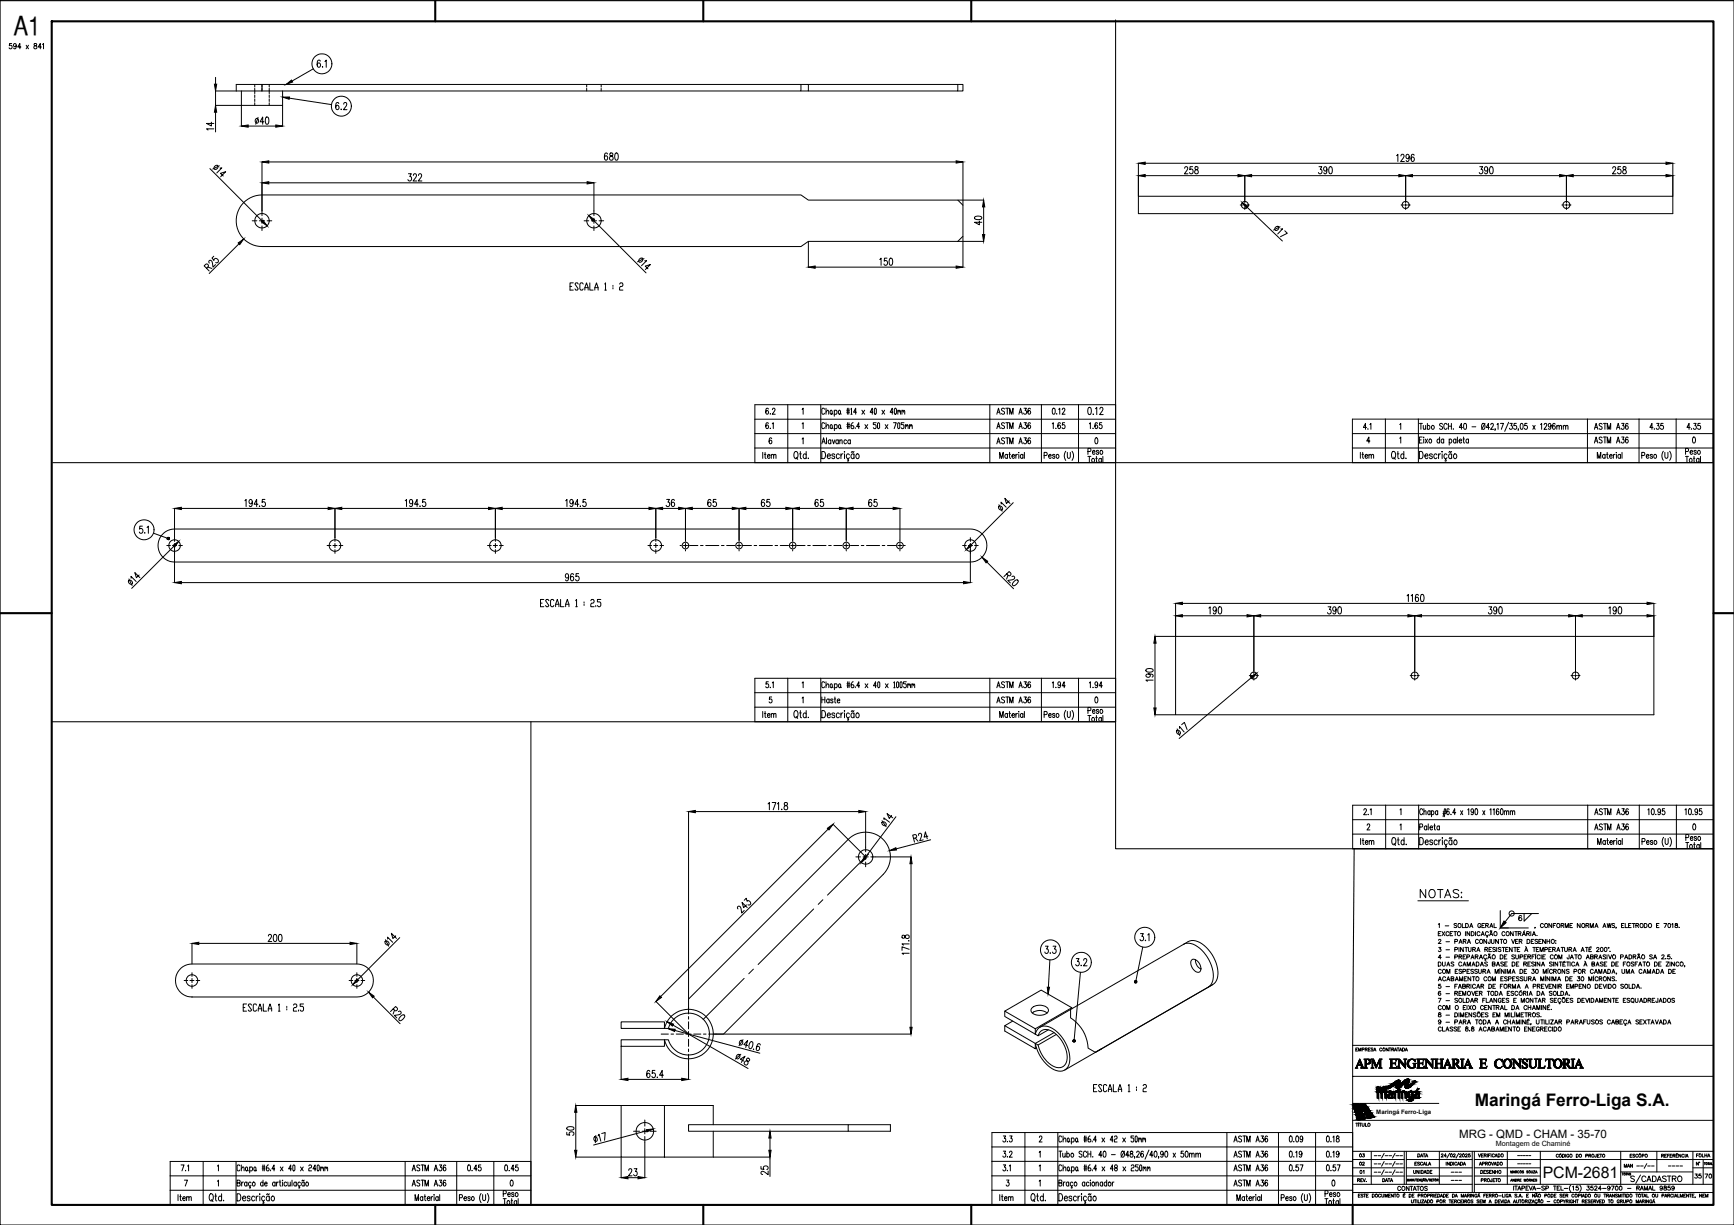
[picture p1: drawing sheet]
<svg xmlns="http://www.w3.org/2000/svg" width="841mm" height="594mm" viewBox="0 0 841 594" stroke-linecap="round" stroke-linejoin="round" font-family="sans-serif">
<defs><g id="words">
<text font-size="12.7" x="7" y="17">A1</text>
<g font-size="9.7">
<text x="102" y="87">14</text>
<text x="308" y="132">14</text>
<text x="491" y="249" transform="rotate(-90 491 249)">14</text>
<text x="69" y="285" transform="rotate(-90 69 285)">14</text>
<text x="194" y="460" transform="rotate(-90 194 460)">14</text>
</g>
<g font-size="9.3">
<text x="577" y="358" transform="rotate(-90 577 358)">17</text>
<text x="434" y="402" transform="rotate(-90 434 402)">14</text>
<text x="356" y="518">48</text>
</g>
<g font-size="8.8">
<text x="617" y="116">17</text>
<text x="442" y="410">R24</text>
<text x="287" y="555">17</text>
</g>
<g font-size="8.4">
<text x="657" y="519">APM ENGENHARIA E CONSULTORIA</text>
<text x="715" y="536">Maringá Ferro-Liga S.A.</text>
</g>
<text font-size="7.9" x="688" y="437">NOTAS:</text>
<text font-size="7.7" x="748" y="571">PCM-2681</text>
<text font-size="7.5" x="790" y="575">S/CADASTRO</text>
<g font-size="7.1">
<text x="162" y="54">6.2</text>
<text x="105" y="64" transform="rotate(-90 105 64)">14</text>
<text x="123" y="61">40</text>
<text x="292" y="79">680</text>
<text x="677" y="80">1296</text>
<text x="197" y="89">322</text>
<text x="477" y="110" transform="rotate(-90 477 110)">40</text>
<text x="426" y="130">150</text>
<text x="322" y="247">36</text>
<text x="343" y="247">65</text>
<text x="368" y="247">65</text>
<text x="394" y="247">65</text>
<text x="421" y="247">65</text>
<text x="273" y="283">965</text>
<text x="561" y="332" transform="rotate(-90 561 332)">190</text>
<text x="129" y="458">200</text>
<text x="506" y="464">3.3</text>
<text x="521" y="470">3.2</text>
<text x="313" y="524">65.4</text>
<text x="280" y="552" transform="rotate(-90 280 552)">50</text>
<text x="304" y="571">23</text>
<text x="374" y="571" transform="rotate(-90 374 571)">25</text>
</g>
<g font-size="6.6">
<text x="574" y="85">258</text>
<text x="639" y="85">390</text>
<text x="716" y="85">390</text>
<text x="781" y="85">258</text>
<text x="682" y="293">1160</text>
<text x="585" y="299">190</text>
<text x="643" y="299">390</text>
<text x="721" y="299">390</text>
<text x="779" y="299">190</text>
</g>
<g font-size="6.2">
<text x="370" y="202">6.2</text>
<text x="483" y="202">ASTM A36</text>
<text x="483" y="209">ASTM A36</text>
<text x="773" y="210">ASTM A36</text>
<text x="527" y="222">Peso</text>
<text x="817" y="222">Peso</text>
<text x="483" y="335">ASTM A36</text>
<text x="483" y="342">ASTM A36</text>
<text x="527" y="347">Peso</text>
<text x="773" y="396">ASTM A36</text>
<text x="773" y="404">ASTM A36</text>
<text x="817" y="409">Peso</text>
<text x="485" y="555">3.3</text>
<text x="598" y="555">ASTM A36</text>
<text x="485" y="562">3.2</text>
<text x="598" y="562">ASTM A36</text>
<text x="199" y="569">ASTM A36</text>
<text x="598" y="569">ASTM A36</text>
<text x="199" y="576">ASTM A36</text>
<text x="243" y="581">Peso</text>
<text x="598" y="576">ASTM A36</text>
<text x="642" y="581">Peso</text>
</g>
<text font-size="5.7" x="697" y="452">1 - SOLDA GERAL , CONFORME NORMA AWS, ELETRODO E 7018.</text>
<text font-size="5.6" x="708" y="552">MRG - QMD - CHAM - 35-70</text>
<g font-size="5.3">
<text x="697" y="501">CLASSE 8.8 ACABAMENTO ENEGRECIDO</text>
<text x="666" y="563">--/--/--</text>
<text x="666" y="571">--/--/--</text>
<text x="821" y="573">35</text>
<text x="826" y="573">70</text>
<text x="677" y="579">CONTATOS</text>
</g>
<g font-size="4.9">
<text x="697" y="459">2 - PARA CONJUNTO VER DESENHO:</text>
<text x="697" y="480">5 - FABRICAR DE FORMA A PREVENIR EMPENO DEVIDO SOLDA.</text>
<text x="659" y="570">01</text>
</g>
<g font-size="4.4">
<text x="659" y="562">03</text>
<text x="687" y="562">DATA</text>
<text x="822" y="562">FOLHA</text>
<text x="659" y="566">02</text>
<text x="685" y="566">ESCALA</text>
<text x="716" y="566">APROVADO</text>
<text x="825" y="566" transform="rotate(-90 825 566)">N°</text>
<text x="658" y="574">REV.</text>
<text x="670" y="574">DATA</text>
<text x="718" y="574">PROJETO</text>
</g>
<text font-size="3.5" x="725" y="556">Montagem de Chaminé</text>
<text font-size="2.9" x="668" y="540">Maringá Ferro-Liga</text>
<g font-size="2.6">
<text x="735" y="562">-----</text>
<text x="703" y="570">---</text>
<text x="735" y="566">-----</text>
<text x="808" y="567">----</text>
<text x="703" y="574">---</text>
</g>
</g></defs>
<!-- layer: ID05 -->
<path d="M541 10v402h290M26 224h805M25 350h516M257 350v234M657 412l-1 95" fill="none" stroke="#000" stroke-width=".51"/>
<!-- layer: 0 -->
<g fill="none" stroke="#000" stroke-width=".49">
<path d="M0 0h841v594h-841zM115 41h12v3h-12zM117 44v7h20v-7M127 42v-1h261v3h-261v-1M285 41v1M285 43v1M292 41v1M292 43v1M388 41h4v3h-4M392 41h73v3h-73M465 41h2v3h-2M118 98l5-3h4h261l4 2h73l2 3v15l-2 2h-73l-4 3h-261a13 13 0 0 1-11-8 13 13 0 0 1 2-14z"/>
<path d="M552 95h259v9h-259zM79 259l2-2h4h386a8 8 0 0 1 8 8 8 8 0 0 1-8 8h-386a8 8 0 0 1-8-6 8 8 0 0 1 2-8zM570 309h232v38h-232zM574 458a8 8 0 0 1 12 3 15 15 0 0 1 4 15l-4 3M88 469l2-1h3h80a8 8 0 0 1 8 8 8 8 0 0 1-8 8h-80a8 8 0 0 1-7-6 8 8 0 0 1 2-9zM578 465a4 4 0 0 1 4 2 4 4 0 0 1 0 4 4 4 0 0 1-4-6zM580 465l1 3 1 2M588 477l-57 33M301 496h21v3h-21zM326 493a12 12 0 0 1 18 2 12 12 0 0 1-5 17 12 12 0 0 1-17-8h2a10 10 0 0 0 16 6 10 10 0 0 0 0-17 10 10 0 0 0-16 6h-2l1-3zM334 489v-4l77-78a12 12 0 0 1 17 0 12 12 0 0 1 0 17l-77 77h-5M487 490l18-10 15 9-18 10z"/>
<path d="M487 490v3l15 9M487 497v3l15 9v-3M491 495l-4 2 15 9M501 491a6 6 0 0 1 7 0M501 489a5 5 0 0 1 8 1 5 5 0 0 1-9 0zM502 499v3M508 499l-5 3M519 490l55-32a10 10 0 0 1 12 6 12 12 0 0 1 1 14l-56 32-3-2a18 18 0 0 0-9-14zM519 490l-15 8M520 489h.1M301 504h21v3h-21zM502 502h1a5 5 0 0 1 4-3 5 5 0 0 1 5 2 14 14 0 0 1 5 15 5 5 0 0 1-8 0 17 17 0 0 1-6-9l-1-1"/>
<path d="M503 508l-1 1M511 501l-9 5a16 16 0 0 0 12 13 6 6 0 0 0 5-7 16 16 0 0 0-13-14h-2l-2 4M512 502l-9 5M534 509l-18 10M301 536h21v25h-21zM322 536h24v9M657 538l3-1 1 2-3 1zM660 537h-3l-1-1 3-1 1 2M663 536l-2 1M663 537l-1-2h-2l1 2M664 537v2h-2l-1-2h2M668 529h4v4l-1-3v3h-1l-1-3v3h-1z"/>
<path d="M668 529h.1M669 527h.1M673 527l5-3h1l-1 3 2-2a3 3 0 0 1 3-2l1 1-1 3 3-3a5 5 0 0 1-4 4v-3l-2 2a1.6 1.6 0 0 1-3 1 1.5 1.5 0 0 1 0-3l-3 3zM673 529a1.4 1.4 0 0 1 2 1v2l-1 1a1.2 1.2 0 0 1-1-2 1.2 1.2 0 0 1 2-1zM674 531h1v1h-1zM676 529h2l-1 1v3h-1zM678 529h1v4h-1zM680 529l2 1v3h-1v-3h-1v3zM683 530l2-1v4l-1 1h-1v-1a.9 .9 0 0 0 1 0 .9 .9 0 0 0 1-1h-2zM684 530h1v2h-2zM686 529a1.4 1.4 0 0 1 2 1v2l-1 1a1.2 1.2 0 0 1-1-2 1.2 1.2 0 0 1 2-1zM687 531h1v1h-1z"/>
<path d="M687 528h1l-1 1zM346 549v12h-24M411 545h21v4h-21zM411 545h-77v4h77M659 543h-1v-3h3l1 2-3 1M664 542h-1l-1-2 3-1 1 2-2 1"/>
<circle cx="604" cy="99" r="1.7"/>
<circle cx="682" cy="99" r="1.7"/>
<circle cx="760" cy="99" r="1.7"/>
<circle cx="127" cy="107" r="3"/>
<circle cx="288" cy="107" r="3"/>
<circle cx="85" cy="265" r="2.8"/>
<circle cx="162" cy="265" r="2.8"/>
<circle cx="240" cy="265" r="2.8"/>
<circle cx="318" cy="265" r="2.8"/>
<circle cx="332" cy="265" r="1.6"/>
<circle cx="358" cy="265" r="1.6"/>
<circle cx="384" cy="265" r="1.6"/>
<circle cx="410" cy="265" r="1.6"/>
<circle cx="436" cy="265" r="1.6"/>
<circle cx="471" cy="265" r="2.8"/>
<circle cx="608" cy="328" r="1.7"/>
<circle cx="686" cy="328" r="1.7"/>
<circle cx="764" cy="328" r="1.7"/>
<circle cx="420" cy="416" r="3"/>
<circle cx="93" cy="476" r="2.8"/>
<circle cx="173" cy="476" r="2.8"/>
<circle cx="678" cy="529" r=".4"/>
<circle cx="313" cy="549" r="4"/>
</g>
<!-- layer: COTA -->
<g fill="none" stroke="#000" stroke-width=".49">
<path d="M105 38v3M105 54v10M114 44h-9v7h12v10M137 51v10M120 61h14M127 79v23M130 79h334M467 79v20M552 79v16M555 79h253M811 79v16M102 82l25 25"/>
<path d="M130 89h155M288 89v13M465 97h12M555 85h45M604 85v12M607 85h71M682 85v12M685 85h71M760 85v12M763 85h45M116 118l-15 15M288 107l25 25"/>
<path d="M392 117v13M465 117h12M467 115v15M477 100v14M605 101l17 16M100 130l1-1-1-1-1 1 2 2M101 130h2M102 128v-2l1 1v3l2-2M104 124l-1 1 1 1a1 1 0 0 1 1-1 1 1 0 0 1 1 1 1 1 0 0 1-1 1M395 130h69M85 247v14M88 247h71"/>
<path d="M119 243v-1v4M122 243v1a1 1 0 0 1-1-1 1 1 0 0 1 1-1v3v1l-1-1M125 245h-2l1-3v4M126 245v1M129 242h-2v2a1 1 0 0 1 2 0 1 1 0 0 1-1 1 1 1 0 0 1-1 0M162 247v14M166 247h71M197 243v-1v4M200 243v1a1 1 0 0 1-1-1 1 1 0 0 1 1-1v3l-1 1v-1M203 245h-2l1-3v4M204 245v1M206 242h-1v2a1 1 0 0 1 1 0 1 1 0 0 1 0 1 1 1 0 0 1-1 0"/>
<path d="M240 247v14M244 247h71M274 243l1-1v4M278 243v1a1.1 1.1 0 0 1-2-1 1 1 0 0 1 2 0v3l-2-1M281 245h-2l1-3v4M281 245l1 1M284 242h-1v2a1 1 0 0 1 1 0 1 1 0 0 1 0 1 1 1 0 0 1-1 0M318 247v14M332 247v15M336 247h19M358 247v15M362 247h19"/>
<path d="M384 247v15M388 247h19M410 247v15M414 247h19M436 247v15M491 244l-20 20M84 265l-20 20M85 265v18M471 265v18M479 273l13 13M488 278l1 1 1-1-1-1-2 3M489 279l-1 2"/>
<path d="M491 280v-1a.8 .8 0 0 1 1 1 .8 .8 0 0 1-1 1h-2l1 2M88 283h379M492 282l1-1a1.7 1.7 0 0 1 0 2 1.7 1.7 0 0 1-2 1v-1zM570 293v16M573 293h226M573 299h32M608 299v26M611 299h72M686 299v26M689 299h72M764 299v26M767 299h32"/>
<path d="M802 293v16M560 309h10M560 312v31M607 329l-35 29M560 347h10M334 394v90M337 394h80M373 390v-1v4M375 389h1l-1 4M377 390l1-1v4M379 392v1M381 389v1a1.2 1.2 0 0 1 1 1 1.2 1.2 0 0 1-1 2 1.3 1.3 0 0 1-1-2 1.3 1.3 0 0 1 2-1v-1z"/>
<path d="M404 400l16 16M420 394v17M435 396l-15 20M402 402l-82 81M425 416h17M442 419v79M451 407l-16 5M361 437l1-1v1a1.1 1.1 0 0 1 2 1 1 1 0 0 1-1 1M362 439l-1 1-1-2 2 2M93 458v9M96 458h74M173 458v9"/>
<path d="M194 455l-21 20M358 441v-1a.8 .8 0 0 1 0-1 .8 .8 0 0 1 1 1l1 3 1-1M438 454v1h1a1.2 1.2 0 0 1 1-2 1.2 1.2 0 0 1 1 2 1.3 1.3 0 0 1-2 0 1.3 1.3 0 0 1 0-1zM441 456h.1M441 458h-3M441 462h-3v1M441 460l-3-1v2M181 484l13 12M191 489l1 1 1-1-1-1-3 3M191 490v2M193 491l1-1a.8 .8 0 0 1 1 1 .8 .8 0 0 1-1 1h-3l1 2M194 493l2-1a1.7 1.7 0 0 1 0 2 1.7 1.7 0 0 1-2 1l-1-1z"/>
<path d="M318 486l16 15M326 497l37 21M327 500l42 11M301 507v16M334 515v8M347 501h95M360 504l-2 3M363 507h-2l2-2-1 3M364 505a1.7 1.7 0 0 1 1 2 1.7 1.7 0 0 1-1 2l-1-1zM369 507v-1a1.7 1.7 0 0 0-2 1 1.7 1.7 0 0 0 0 2 .9 .9 0 0 0 1 0 .9 .9 0 0 0-1-1M279 536h22M279 539v19"/>
<path d="M305 523h26M313 554v17M314 548l-26 7M373 552v6M279 561h22v10M346 561h27v10"/>
<circle cx="359" cy="506" r="1"/>
</g>
<g fill="#000" stroke="#000" stroke-width=".49">
<path d="M104 41h1v3zM105 51v3h-1zM117 61h3v1zM127 79l3-1v1zM134 61h3l-3 1zM464 78l3 1h-3zM552 79h3v1zM808 79h3l-3 1zM127 89l3-1v1zM285 88l3 1h-3zM552 85h3v1zM600 85h4l-4 1z"/>
<path d="M604 85h3v1zM678 85h4l-4 1zM682 85h3v1zM756 85h4l-4 1zM760 85h3v1zM808 85h3l-3 1zM116 118l2-2-2 3zM127 108l1-1 2 3zM286 105l2 2zM477 97l1 3h-1zM477 114h1l-1 3zM603 98l2 2v1z"/>
<path d="M392 130l3-1v1zM464 129l3 1h-3zM85 247l3-1v1zM159 246l3 1h-3zM162 247l4-1v1zM237 246l3 1h-3zM240 247l4-1v1zM315 246l3 1h-3zM318 247l3-1v1zM329 246l3 1h-3zM332 247l4-1v1zM355 246l3 1h-3z"/>
<path d="M358 247l4-1v1zM381 246l3 1h-3zM384 247l4-1v1zM407 246l3 1h-3zM410 247l4-1v1zM433 246l3 1h-3zM84 265l3-2-2 2zM471 264v1l-2 2zM476 270l3 2-1 1zM85 283l3-1v1zM467 282l4 1h-4zM570 293l3-1v1z"/>
<path d="M570 299l3-1v1zM605 298l3 1h-3zM608 299l3-1v1zM683 298l3 1h-3zM686 299l3-1v1zM761 298l3 1h-3zM764 299l3-1v1zM799 292l3 1h-3zM799 298l3 1h-3zM560 309l1 3h-1zM607 328l2-1-2 2zM560 343h1l-1 4z"/>
<path d="M334 394l3-1v1zM417 393l3 1h-3zM401 402l3-2-2 2zM419 415l1 1-2 2zM431 413l3-2 1 1zM442 416v3h-1zM93 458l3-1v1zM170 457l3 1h-3zM173 475l1 1-3 1zM179 481l2 2v1zM320 483l1 1-3 2zM324 495l3 2-1 1z"/>
<path d="M324 499h3v1zM441 498h1v3zM279 536l1 3h-1zM301 523h4v1zM331 523h3l-3 1zM279 558h1l-1 3zM314 548h3l-3 1zM373 549l1 3h-1zM373 558h1l-1 3zM301 571h4v1z"/>
</g>
<!-- layer: CENTRO -->
<g fill="none" stroke="#000" stroke-width=".49">
<path d="M602 99h1M604 99h-1M604 97v1M604 99v1M605 99h1M680 99h1M682 99h-1M682 97v1M682 99v1M683 99h1M758 99h1M760 99h-1"/>
<path d="M760 97v1M760 99v1M761 99h1M122 107h3M127 106v1h-1M127 102v3M127 110v2M128 107h-1v1M130 107h2M283 107h3M288 106v1h-1M288 102v3"/>
<path d="M288 110v2M289 107h-1v1M291 107h2M604 100v2M682 100v2M760 100v2M81 265h2M84 265h1v1M85 264v1h1M85 261v2M85 267v1M87 265h1"/>
<path d="M159 265h1M161 265h1v1M162 264v1h1M162 261v2M162 267v1M164 265h2M236 265h2M239 265h1v1M240 264v1h1M240 261v2M240 267v1M242 265h2"/>
<path d="M314 265h2M317 265h1v1M318 264v1h1M318 261v2M318 267v1M320 265h2M330 265h.1M331 265h1v1M332 264v1h1M332 262v1M332 267h.1M334 265h4"/>
<path d="M340 265h1M342 265h7M350 265h1M352 265h4M357 265h1v1M358 264v1h1M358 262v1M358 267h.1M360 265h4M366 265h1M368 265h7M376 265h1"/>
<path d="M378 265h4M383 265h1v1M384 264v1h1M384 262v1M384 267h.1M386 265h4M392 265h1M394 265h7M402 265h1M404 265h4M409 265h1v1M410 264v1h1"/>
<path d="M410 262v1M410 267h.1M412 265h4M418 265h1M420 265h7M428 265h1M430 265h4M435 265h1v1M436 264v1h1M436 262v1M436 267h.1M438 265h1"/>
<path d="M467 265h2M470 265h1v1M471 264v1h1M471 261v2M471 267v1M473 265h1M606 328h1M608 327v1M608 325v2M608 329v1M609 328h-1M609 328h1"/>
<path d="M684 328h1M686 327v1M686 325v2M686 329v1M687 328h-1M687 328h1M762 328h1M764 327v1M764 325v2M764 329v1M765 328h-1M765 328h1"/>
<path d="M415 416h2M420 414v2h-1M420 411v2M420 418v2M421 416h-1v1M421 414l-20 20M422 416h3M399 436l-2 3M395 441l-27 27M89 476h2M93 475v1h-1M93 472v2"/>
<path d="M93 478v1M94 476h-1v1M95 476h2M169 476h2M173 475v1h-1M173 472v2M173 478v1M174 476h-1v1M175 476h2M361 474l-20 20M365 470l-2 2M334 488v4"/>
<path d="M334 493v1M334 496v3M321 501h3M325 501h2M328 501h3M334 500v1h-1M334 504v3M334 509v1M334 511v4M335 501h-1v2M336 501h4M341 501h1"/>
<path d="M344 501h3M307 549h3M313 547v2h-1M313 543v3M313 551v3M314 549h-1v1M315 549h3"/>
</g>
<!-- layer: TEXTO -->
<g fill="none" stroke="#000" stroke-width=".49">
<path d="M276 139h1M278 137h-2v4h2M280 138v-1l-1 1 1 2v1l-1-1M283 138l-1-1-1 1v2l1 1 1-1M284 140h1M286 137v4h2M288 140h2M293 138l1-1v4M297 138v1M297 140h.1M301 138v-1l1 1v1l-1 1v1h1M284 141v-4l1 4"/>
<path d="M288 141l1-4 1 4M293 141h1M366 196h175v28h-175zM382 196v28M389 199l1-1v3M398 196v28M400 198h-1v3l1-1M401 200l1-1v2M401 198v3M403 199h1l-1 2v-1zM405 199h1v2h-1M405 199v3"/>
<path d="M407 199h1l-1 2v-1zM411 200h1M411 199h1M411 198v3M412 198v3M413 198v3M415 200h-1l1-2v3M418 199l1 2M419 199l-1 2M423 200h-1l1-2v3M424 198h1v3l-1-1zM428 199l1 2"/>
<path d="M429 199l-1 2M433 200h-1l1-2v3M434 198h1l-1 3v-1zM435 199h1v1M435 199v2M436 199h1v2M437 199h1v1M437 199v2M438 199h1v2M480 196v28M505 196v28M511 198a1.3 1.3 0 0 1 1 1 1.3 1.3 0 0 1-1 2z"/>
<path d="M513 199l1-1v3M515 199l1-1v1l-1 2h2M523 196v28M528 198a1.7 1.7 0 0 1 2 1 1.7 1.7 0 0 1-1 2l-1-1zM531 198h1v3M533 198h1h1l-2 3h2M366 210h175M366 217h175M366 203h175M370 219v3M371 219v3h1M373 205a1.3 1.3 0 0 0-2 1 1.3 1.3 0 0 0 1 2 .8 .8 0 0 0 1-1 .8 .8 0 0 0-1 0h-1"/>
<path d="M374 208h.1M374 213v-1a1.3 1.3 0 0 0-1 2 1.3 1.3 0 0 0 1 1 .8 .8 0 0 0 0-1 .8 .8 0 0 0-1 0M375 206v-1v3M386 219a1.7 1.7 0 0 1 1 2 1.7 1.7 0 0 1-1 1l-1-1zM388 219v3h1M389 206l1-1v3M389 213l1-1v3M391 219v3M399 219a1.7 1.7 0 0 1 1 2 1.7 1.7 0 0 1-1 1zM399 215v-3l1 3M399 214h1M400 205h-1v2v1l1-1"/>
<path d="M401 207l1-1v2M401 205v3M401 212v3M403 214v-1a.8 .8 0 0 0-1 1 .8 .8 0 0 0 1 1M403 213v2M403 206h1l-1 2v-1zM404 200v1M404 207v1M404 213v2l1-2M405 206h1v2h-1M405 206v3M407 214l-1-1a.8 .8 0 0 0-1 1 1.1 1.1 0 0 0 2 1"/>
<path d="M407 213v2M407 206h1l-1 2v-1zM407 214l1-1v2M408 200v1M408 207v1M409 219h.1M411 214l-1-1a.8 .8 0 0 0-1 1 1.1 1.1 0 0 0 2 1M411 207h1M411 206h1M411 205v3M412 205v3M412 214v-1a.8 .8 0 0 0-1 1 .8 .8 0 0 0 1 1"/>
<path d="M412 213v2M413 201h.1M414 205l-1 1v1l1 1v-1l-1-1M414 219h-1M415 207v1M417 207h-2l2-2v3M420 206l1 2M421 206l-1 2M425 205h-1v1h1v2l-1-1M426 205h1l-1 3v-1zM429 206l2 2M431 206l-2 2"/>
<path d="M433 205h2l-1 3M436 205v3l-1-1zM438 205h-1v1h1v2l-1-1M439 206l1 1M439 206v2M440 206v2M441 206l1 1M441 206v2M442 206v2M483 215l1-3 1 3M484 214h1M487 213v-1l-1 1 1 1a.8 .8 0 0 1 0 1 .8 .8 0 0 1-1 0"/>
<path d="M488 212h1M489 212v3M490 219v3M490 215v-3l1 3v-3v3M494 220h.1M494 215l1-3 1 3M494 214h2M497 212h1l-1 1a1.1 1.1 0 0 1 1 2 1 1 0 0 1-2 0M497 219v3M500 213v-1a1.3 1.3 0 0 0-1 2 1.3 1.3 0 0 0 1 1 .8 .8 0 0 0 0-1 .8 .8 0 0 0-1 0M510 206l1-1v3M512 208h.1"/>
<path d="M513 201h.1M514 205a1.3 1.3 0 0 0-1 1 1.3 1.3 0 0 0 1 2 .8 .8 0 0 0 0-1 .8 .8 0 0 0-1 0M516 205h-1v1a.8 .8 0 0 1 1 0 .8 .8 0 0 1 0 1 .8 .8 0 0 1-1 0M517 219a4 4 0 0 0 0 4M518 219v3l1-1v-2M520 219a4 4 0 0 1 0 4M528 206l1-1v3M530 208h.1M530 201h.1M531 212a1.4 1.4 0 0 1 2 2 1.3 1.3 0 0 1-2 1zM532 205a1.3 1.3 0 0 0-1 1 1.3 1.3 0 0 0 1 2 .8 .8 0 0 0 0-1 .8 .8 0 0 0-1 0M534 205h-1v1a.8 .8 0 0 1 1 0 .8 .8 0 0 1 0 1 .8 .8 0 0 1-1 0"/>
<path d="M656 203h175v21h-175zM656 217h175M656 210h175M660 219v3M661 219v3M663 207h-2l1-2v3M663 208h1M664 206l1-1v3M664 214h-1l1-2v3M672 203v21M675 219h1a1.7 1.7 0 0 1 1 2 1.7 1.7 0 0 1-2 1v-1zM678 219v3h1"/>
<path d="M679 206v-1v3M679 213v-1v3M681 219v3M688 203v21M688 219a1.8 1.8 0 0 1 2 2 1.8 1.8 0 0 1-2 1zM688 205h2M688 213h1M689 205v3M690 212h-2v3h2M690 206v2h1M690 212h.1M691 213v2"/>
<path d="M691 213l1 2M691 206v2M692 207l1-1a.8 .8 0 0 1 1 1 1.1 1.1 0 0 1-2 1M692 205v3M692 213l-1 2M698 213a.8 .8 0 0 0-1 1 .8 .8 0 0 0 1 0M698 212v3M699 219h.1M700 206l-1-1-1 1 2 1-1 1h-1M700 213a.8 .8 0 0 0-1 1 .8 .8 0 0 0 1 0M700 213v2M702 206a.8 .8 0 0 0-1-1 .8 .8 0 0 0-1 1v1a.8 .8 0 0 0 1 1 .8 .8 0 0 0 1 0"/>
<path d="M703 205v3M703 207h1M703 213a.8 .8 0 0 1 1 1 .8 .8 0 0 1-1 0M703 213v3M704 205v3M704 219h-1M705 208h.1M706 213a.8 .8 0 0 0-1 1 .8 .8 0 0 0 1 0M706 213v2M707 212v3M708 214h1v-1a.8 .8 0 0 0-1 1 .8 .8 0 0 0 1 0M709 207h-1l1-2v3"/>
<path d="M710 213h.1M710 212v2v1M710 205a1.3 1.3 0 0 1 1 2 1.3 1.3 0 0 1-1 1zM712 213a.8 .8 0 0 0-1 1 .8 .8 0 0 0 1 0M712 213v2M714 207h2M719 205a1.4 1.4 0 0 1 1 2 1.4 1.4 0 0 1-1 1v-1zM720 205l-1 3M722 207h-1l1-2v3M723 206a.7 .7 0 0 1 1-1 .7 .7 0 0 1 0 1l-1 2h1M725 208v1M726 206l1-1v3"/>
<path d="M728 205h1l-1 3M732 205l-2 4M732 205h1v1a1.1 1.1 0 0 1 1 2 1 1 0 0 1-2 0M735 205h-1v2a.8 .8 0 0 1 1 0 .8 .8 0 0 1 0 1 .8 .8 0 0 1-1 0M736 208v1M738 205a1.3 1.3 0 0 1 1 2 1.3 1.3 0 0 1-1 1zM741 205h-1v2a.8 .8 0 0 1 1 0 .8 .8 0 0 1 0 1 1 1 0 0 1-2 0M743 206l2 2M745 206l-2 2M747 206l1-1v3M749 206v-1l1 1-1 2h1M752 206v1a.7 .7 0 0 1-1-1 .7 .7 0 0 1 1 0v2h-1"/>
<path d="M754 206v-1a1.4 1.4 0 0 0-1 2 1.4 1.4 0 0 0 1 1 .9 .9 0 0 0 0-1 .9 .9 0 0 0-1 0M755 207l1-1v2M755 206v2M756 207l1-1v2M758 207l1-1v2M758 206v2M759 207l1-1 1 2M770 203v21M773 215l1-3 1 3M774 214h1M777 212h-1l1 1a1 1 0 0 1 0 2 .8 .8 0 0 1-1-1M778 212h1"/>
<path d="M778 212v3M780 219v3M780 215v-3v3l1-3v3M784 220h.1M784 215l1-3 1 3M784 214h1M787 212h1l-1 1a.8 .8 0 0 1 1 1 1 1 0 0 1-2 0M787 219v3M790 212a1.3 1.3 0 0 0-2 1 1.3 1.3 0 0 0 1 2 .8 .8 0 0 0 1-1 1.1 1.1 0 0 0-2-1v1M795 203v21M802 207h-2l1-2v3M802 208h.1"/>
<path d="M804 205h1l-1 1a1.1 1.1 0 0 1 1 2 1 1 0 0 1-2 0M807 205h-1v2a.8 .8 0 0 1 1 0 .8 .8 0 0 1 0 1 1 1 0 0 1-2 0M807 219a4 4 0 0 0 0 4M807 219v2l1 1 1-1v-2M810 219a4 4 0 0 1 0 4M813 203v21M820 207h-2l1-2v3M820 208h.1M821 212a1.3 1.3 0 0 1 1 1 1.3 1.3 0 0 1-1 2zM822 205h1l-1 1a1.1 1.1 0 0 1 1 2 1 1 0 0 1-2 0M825 205h-1l-1 2a1 1 0 0 1 2 0 .8 .8 0 0 1 0 1 1 1 0 0 1-2 0M371 220h1"/>
<path d="M372 221h1a.8 .8 0 0 0-1 0 .8 .8 0 0 0 1 1M374 221l1-1v2M374 220v2M375 221l1-1v2M386 222l1 1M388 220h1M391 221v-1a1.1 1.1 0 0 0-2 1 1.1 1.1 0 0 0 2 1M392 222h.1M401 221h2l-1-1a1 1 0 0 0-1 1 1.1 1.1 0 0 0 2 1M405 221l-1-1-1 1h2v1h-2M407 221v-1a1 1 0 0 0-1 1 1 1 0 0 0 1 1M408 220v2"/>
<path d="M409 220l-1 1M410 220v2M411 222l1 1h-1M412 221v-1a1.1 1.1 0 0 0-2 1 1.1 1.1 0 0 0 2 1M414 221v-1a1 1 0 0 0-1 1 1 1 0 0 0 1 1M414 220v2M485 222v-3l1 3 1-3v3M489 221l-1-1a.8 .8 0 0 0-1 1 1.1 1.1 0 0 0 2 1M489 220v2M489 220h1M491 221h1v-1a.8 .8 0 0 0-1 1 .8 .8 0 0 0 1 1M493 220v2"/>
<path d="M494 220l-1 1M494 220v2M496 221v-1a.8 .8 0 0 0-1 1 .8 .8 0 0 0 1 1M496 220v2M506 221h2v-1l-2-1v3M509 221h1a.8 .8 0 0 0-1 0 .8 .8 0 0 0 1 1M512 221l-1-1 1 2h-1h-1M528 221v3M532 221v3M534 223v-1a.8 .8 0 0 0-1 1 .8 .8 0 0 0 1 1M534 222v2M535 221v3"/>
<path d="M661 220h.1M662 221h1v-1a.8 .8 0 0 0-1 1 .8 .8 0 0 0 1 1M664 221l1-1v2M664 220v2M665 221l1-1v2M676 222l1 1M678 220h1M681 221v-1a1.1 1.1 0 0 0-2 1 1.1 1.1 0 0 0 2 1M682 222h.1M691 221h2l-1-1a1 1 0 0 0-1 1 1.1 1.1 0 0 0 2 1M695 221l-1-1-1 1h2v1h-2M697 221v-1a1.1 1.1 0 0 0-2 1 1.1 1.1 0 0 0 2 1"/>
<path d="M698 220v2M699 220l-1 1M699 220v2M701 222v1M702 221v-1a1.1 1.1 0 0 0-2 1 1.1 1.1 0 0 0 2 1M704 221v-1a.9 .9 0 0 0-1 1 .9 .9 0 0 0 1 1M704 220v2M775 222v-3l1 3v-3v3M778 221v-1a.8 .8 0 0 0-1 1 .8 .8 0 0 0 1 1M778 220v2M779 220h1M781 221h1v-1a.8 .8 0 0 0-1 1 .8 .8 0 0 0 1 1"/>
<path d="M783 220v2M783 220v1M784 220v2M786 221v-1a.8 .8 0 0 0-1 1 .8 .8 0 0 0 1 1M786 220v2M796 221h2v-1l-2-1v3M798 221h2l-1-1a.8 .8 0 0 0-1 1 1.1 1.1 0 0 0 2 1M801 221h-1h1v1h-1M818 221v3M822 221v3M824 223v-1a.8 .8 0 0 0-1 1 .8 .8 0 0 0 1 1M824 222v2"/>
<path d="M825 221v3M262 292h1M264 291h-2v3h2M266 291h-1l1 3h-1M269 291h-1h-1v3h2M269 294l1-3 1 3M269 293h2M272 291v3h2M274 294l1-3 1 3M274 293h2M279 291h1v3M279 294h1"/>
<path d="M283 292h.1M283 293v1M287 291h1v1l-1 1v1h1M289 294h.1M291 291h-1v1h1v2h-1M366 329h175v21h-175zM366 336h175M373 331h-1v1a.8 .8 0 0 1 1 0 .8 .8 0 0 1 0 1 1 1 0 0 1-2 0M374 333h.1M374 338h-1v1a.8 .8 0 0 1 1 0 .8 .8 0 0 1 0 1 .8 .8 0 0 1-1 0M375 331v3M382 329v21"/>
<path d="M389 331h1v3M389 339l1-1v3M398 329v21M399 338v3M399 339h1M400 331h-1v2v1l1-1M400 338v3M401 333l1-1v2M401 331v3M402 339a.8 .8 0 0 0-1 1 .8 .8 0 0 0 1 1M402 339v2M403 332h1l-1 2v-1z"/>
<path d="M404 333v1M404 339h-1l1 2h-1M405 339h.1M405 332h1v2h-1M405 332v2M405 338v2v1M406 340h1v-1a.8 .8 0 0 0-1 1 .8 .8 0 0 0 1 1M407 332h1l-1 2v-1zM408 333v1M411 333h1M411 332h1M411 331v3"/>
<path d="M412 331v3M414 331l-1 1v1l1 1v-2h-1M415 333v1M417 333h-1l1-2v3M420 332l1 2M421 332l-1 2M425 333h-1l1-2v3M426 331h1l-1 3v-1zM429 332l2 2M431 332l-2 2M433 331h1v3M433 334h1"/>
<path d="M435 331h1v3l-1-1zM437 331h1l-1 3v-1zM440 331h-2v1h2l-1 2-1-1M440 332h1v1M440 332v2M441 332h1v2M442 332h1v1M442 332v2M443 332h1v2M480 329v21M505 329v21M510 331h1v3"/>
<path d="M512 333h.1M514 332a.7 .7 0 0 1-1-1 .7 .7 0 0 1 1 0v2h-1M517 333h-2l1-2v3M523 329v21M528 331h1v3M530 333h.1M531 338a1.3 1.3 0 0 1 2 1 1.4 1.4 0 0 1-2 2zM532 332a.7 .7 0 0 1-1-1 .7 .7 0 0 1 1 0v2h-1M535 333h-2l1-2v3M366 343h175M370 345v3M371 346h1"/>
<path d="M371 345v2l1 1M372 347h1v-1a.8 .8 0 0 0-1 1 .8 .8 0 0 0 1 1M374 347l1-1v2M374 346v2M375 347l1-1v2M386 345a1.7 1.7 0 0 1 1 1 1.7 1.7 0 0 1-1 2l-1-1zM386 347l1 1M388 346h1M388 345v2l1 1M391 346a1 1 0 0 0-1 1 1 1 0 0 0 1 1M391 345v3M392 348h.1"/>
<path d="M399 345a1.7 1.7 0 0 1 1 1 1.7 1.7 0 0 1-1 2zM401 347h2l-1-1a1 1 0 0 0-1 1 1.1 1.1 0 0 0 2 1M405 346h-1v1l1 1h-1h-1M407 346a1 1 0 0 0-1 1 1 1 0 0 0 1 1M408 346v2M409 346l-1 1M409 345h.1M410 346v2M411 348l1 1h-1M412 346a1.1 1.1 0 0 0-2 1 1.1 1.1 0 0 0 2 1M414 346a1 1 0 0 0-1 1 1 1 0 0 0 1 1M414 345h-1"/>
<path d="M414 346v2M485 348v-3l1 3 1-3v3M489 346h-1a.8 .8 0 0 0-1 1 1.1 1.1 0 0 0 2 1M489 346v2M489 346h1M490 345v2v1M491 347h1v-1a.8 .8 0 0 0-1 1 .8 .8 0 0 0 1 1M493 346v2M494 346l-1 1M494 345h.1M494 346v2M496 346a.8 .8 0 0 0-1 1 .8 .8 0 0 0 1 1"/>
<path d="M496 346v2M497 345v3M506 347l2-1v-1h-2v3M509 347h1v-1a.8 .8 0 0 0-1 1 .8 .8 0 0 0 1 1M512 346h-1h-1l2 1v1h-2M517 344a4 4 0 0 0 0 5M518 345v3l1-1v-2M520 344a4 4 0 0 1 0 5M528 347v3M532 347v2v1M534 348a.8 .8 0 0 0-1 1 .8 .8 0 0 0 1 0M534 348v2"/>
<path d="M535 347v3M656 390h175v22h-175zM656 398h175M661 393l1-1a.7 .7 0 0 1 1 0 .7 .7 0 0 1 0 1l-2 2h2M664 395h.1M665 393v-1v3M672 390v22M679 393l1-1v3M688 390v22M690 393a.8 .8 0 0 0-1-1 .8 .8 0 0 0 0 1v2l1-1M691 394l1-1v2M691 392v3"/>
<path d="M693 400v2M694 394l-1-1a.8 .8 0 0 0-1 1 1.1 1.1 0 0 0 2 1M694 393v2M694 394l1-1a.8 .8 0 0 1 0 1 .8 .8 0 0 1-1 1M694 393v3M696 400v2M697 394v-1a.8 .8 0 0 0-1 1 .8 .8 0 0 0 1 1M697 393v2M700 395h1M700 394h1M701 392l-1 4M701 392v4"/>
<path d="M703 393v-1a1.3 1.3 0 0 0-1 2 1.3 1.3 0 0 0 1 1 .8 .8 0 0 0 0-1 .8 .8 0 0 0-1-1v1M704 395h.1M706 394h-1l1-2v3M708 393l1 2M709 393l-1 2M712 393v-1v3M715 393l-1 1a.8 .8 0 0 1-1-1 .8 .8 0 0 1 1-1l1 3h-1M716 392a1.3 1.3 0 0 1 1 2 1.3 1.3 0 0 1-1 1zM719 393l1 2M720 393l-1 2M723 393v-1v3M724 393l1-1v3"/>
<path d="M727 393v-1a1.5 1.5 0 0 0-1 2 1.5 1.5 0 0 0 1 1 .8 .8 0 0 0 0-1 .8 .8 0 0 0-1-1v1M728 392a1.3 1.3 0 0 1 1 2 1.3 1.3 0 0 1-1 1zM730 394l1-1v2M730 393v2M731 394l1-1v2M733 394v-1l1 2M733 393v2M734 394l1-1v2M770 390v22M795 390v22M799 393l1-1v3M801 392a1.3 1.3 0 0 1 1 2 1.3 1.3 0 0 1-1 1z"/>
<path d="M803 395h.1M805 393v1a.8 .8 0 0 1-1-1 .8 .8 0 0 1 1 0v2h-1M807 392h-1v1a.8 .8 0 0 1 1 1 .8 .8 0 0 1 0 1 .8 .8 0 0 1-1 0M813 390v22M817 393l1-1v3M819 392a1.3 1.3 0 0 1 1 2 1.3 1.3 0 0 1-1 1zM821 395h.1M821 400a1.3 1.3 0 0 1 1 1 1.3 1.3 0 0 1-1 1zM823 393v1a.8 .8 0 0 1-1-1 .8 .8 0 0 1 1 0v2h-1M825 392h-1v1a.8 .8 0 0 1 1 1 .8 .8 0 0 1 0 1 .8 .8 0 0 1-1 0M656 405h175M656 412h175"/>
<path d="M660 407v3M661 408h.1M661 407v2l1 1M662 408h1a.8 .8 0 0 0-1 1 .8 .8 0 0 0 1 0M663 400a.8 .8 0 0 1 1 0 .8 .8 0 0 1 0 1l-1 1h1M664 408h1v2M664 408v2M665 408h1v2M675 406h1a1.7 1.7 0 0 1 1 2 1.7 1.7 0 0 1-2 2v-2zM676 409l1 1M678 407h1M678 406v3l1 1"/>
<path d="M679 400h1v2M681 408a1.1 1.1 0 0 0-2 1 1 1 0 0 0 2 0M681 406v4M682 409v1M689 406a1.7 1.7 0 0 1 1 2 1.7 1.7 0 0 1-1 2zM689 401h1v-1h-1v2M691 408h2h-1a1 1 0 0 0-1 1 1 1 0 0 0 2 0M692 401a.8 .8 0 0 0-1 1 .8 .8 0 0 0 1 0M692 401v1M694 401h1a.8 .8 0 0 0-1 1 .8 .8 0 0 0 1 0M695 408h-1l1 1-1 1-1-1M695 401h1"/>
<path d="M697 408a1 1 0 0 0-1 1 1 1 0 0 0 1 0M698 407v3M698 401a.8 .8 0 0 0-1 1 .8 .8 0 0 0 1 0M698 401v1M699 407l-1 1M699 406h.1M700 407v3M701 410l1 1h-1M702 408a1.1 1.1 0 0 0-2 1 1 1 0 0 0 2 0M704 408a1 1 0 0 0-1 1 1 1 0 0 0 1 0M704 406l-1 1M704 407v3"/>
<path d="M775 410v-3l1 3 1-3v3M779 408h-1a.8 .8 0 0 0-1 1 1 1 0 0 0 2 0M779 408v2M779 408h1M780 407v2v1M781 408h1a.8 .8 0 0 0-1 1 .8 .8 0 0 0 1 0M783 408v2M783 408h.1M784 407h.1M784 408v2M786 408a.8 .8 0 0 0-1 1 .8 .8 0 0 0 1 0M786 408v2"/>
<path d="M787 407v3M796 408h2v-1h-2v3M799 408h1a.8 .8 0 0 0-1 1 .8 .8 0 0 0 1 0M802 408h-1l1 1-1 1-1-1M807 406a4 4 0 0 0 0 5M808 407v2v1l1-1v-2M810 406a4 4 0 0 1 0 5M818 409v2M822 409v2M824 410a.8 .8 0 0 0-1 1 .8 .8 0 0 0 1 0M824 410v1M825 409v2"/>
<path d="M118 489h1M120 487h-2v3h2M122 487h-2l2 3h-2M124 487h-1v3h1M125 490l1-3 1 3M125 489h2M128 487v3h1M130 490l1-3 1 3M130 489h2M135 487v3M135 490h1M139 488v1"/>
<path d="M139 489v1M142 487h1h1v2h-2v1h2M145 490h.1M147 487h-1v1h1v1v1h-1M530 528h1M532 526h-2v3h2M534 527v-1l-1 1 1 2h-1M537 527l-1-1-1 1v2h1h1M538 529v-3l1 3M538 528h1M540 526v3h2M542 529l1-3 1 3"/>
<path d="M542 528h2M547 527l1-1v3M547 529h1M551 527v1M551 528v1M554 527l1-1 1 1v1h-2v1h2M481 549h175v35h-175zM481 556h175M497 549v35M504 559l1-1v3M504 552v-1a.7 .7 0 0 1 1 0 .7 .7 0 0 1 0 1l-1 2h1M513 549v35"/>
<path d="M514 558h1M514 558v3M515 551h-1v2v1l1-1M515 559l1 2h1M516 553l1-1v2M516 551v3M517 559v2M517 560l1-1a.8 .8 0 0 1 1 1 1.1 1.1 0 0 1-2 1M517 558v3M518 552h1l-1 2v-1zM519 553v1M520 552h1v2h-1"/>
<path d="M520 552v3M522 552h1l-1 2v-1zM523 553v1M525 559l-1-1-1 1 1 1a.8 .8 0 0 1 1 1 1 1 0 0 1-2 0M526 553h1M526 552h1M526 551v3M527 551v3M527 559a.8 .8 0 0 0-1-1 .8 .8 0 0 0-1 1v1a.8 .8 0 0 0 1 1 .8 .8 0 0 0 1 0M528 558v3M528 560h1M529 551l-1 1v1l1 1v-1l-1-1"/>
<path d="M529 558v3M530 553v1M532 553h-2l1-2v3M534 552l2 2M535 558a1.3 1.3 0 0 1 1 2 1.3 1.3 0 0 1-1 1zM536 552l-2 2M539 560h2M540 553h-2l1-2v3M540 551h1h1v1l-2 1v1h2M544 558a1.4 1.4 0 0 1 1 2 1.4 1.4 0 0 1-1 1v-1zM545 552l1 2M545 558l-1 3"/>
<path d="M546 552l-1 2M548 558v1a1.1 1.1 0 0 1 2 1 1 1 0 0 1-1 1 1.2 1.2 0 0 1-1-1 1.2 1.2 0 0 1 1-1v-1zM550 551h-1v1h1v2l-1-1M551 551h1l-1 3v-1zM551 559a.7 .7 0 0 1 1-1 .7 .7 0 0 1 0 1l-1 2h2M552 552h1v1M552 552v2M553 552l1 2M554 552h1v1M554 552v2M555 559l-1-1a1.3 1.3 0 0 0-1 2 1.3 1.3 0 0 0 1 1 .8 .8 0 0 0 1-1 1 1 0 0 0-2 0M555 552h1v2"/>
<path d="M557 558l-2 4M560 558a1.3 1.3 0 0 1 1 2 1.3 1.3 0 0 1-1 1zM564 559v1a.8 .8 0 0 1-1-1 .8 .8 0 0 1 1 0v2h-1M565 558a1.3 1.3 0 0 1 1 2 1.3 1.3 0 0 1-1 1zM569 559l1 2M570 559l-1 2M574 558h-1v2a.8 .8 0 0 1 1 0 .8 .8 0 0 1 0 1 .8 .8 0 0 1-1 0M575 558a1.3 1.3 0 0 1 1 2 1.3 1.3 0 0 1-1 1zM577 560l1-1v2M577 559v2M578 560l1-1v2M580 560l1-1v2"/>
<path d="M580 559v2M581 560l1-1v2M595 549v35M620 549v35M626 551a1.3 1.3 0 0 1 1 1 1.3 1.3 0 0 1-1 2zM626 558a1.3 1.3 0 0 1 1 2 1.3 1.3 0 0 1-1 1zM627 554h1M628 559l1-1v3M629 551a1.3 1.3 0 0 1 1 1 1.3 1.3 0 0 1-1 2zM631 559v1a.8 .8 0 0 1-1-1 .8 .8 0 0 1 1 0v2h-1M632 552v1a.8 .8 0 0 1-1-1 .8 .8 0 0 1 1-1v3l-1-1M638 549v35"/>
<path d="M644 551a1.3 1.3 0 0 1 1 1 1.3 1.3 0 0 1-1 2zM644 558a1.3 1.3 0 0 1 1 2 1.3 1.3 0 0 1-1 1zM646 554h.1M646 551h1v3M646 559l1-1v3M648 551v1a1.1 1.1 0 0 1 2 1 1 1 0 0 1-1 1 1.2 1.2 0 0 1-1-2 1.2 1.2 0 0 1 1 0v-1zM649 559v1a.8 .8 0 0 1-1-1 .8 .8 0 0 1 1 0v2h-1M83 563h174v21h-174zM83 577h174M83 570h174M86 579v3M87 579v3h1"/>
<path d="M88 565h1l-1 3M89 572h2l-1 3M90 568h.1M91 566v-1v3M99 563v21M102 579a1.7 1.7 0 0 1 2 2 1.7 1.7 0 0 1-2 1l-1-1zM105 579v3M105 566l1-1v3M105 573l1-1v3M107 579v3M114 563v21M115 579a1.7 1.7 0 0 1 2 2 1.7 1.7 0 0 1-2 1z"/>
<path d="M115 574h1v-2h-1v3h1v-1M116 565h-1v2v1l1-1M117 567l1-1v2M117 565v3M117 573v2M118 573l-1 1M119 566h1v2l-1-1zM120 574v-1a.8 .8 0 0 0-1 1 .8 .8 0 0 0 1 1M120 573v2M120 567v1M121 566h1v2h-1M121 566v3"/>
<path d="M121 575v1M122 574v-1a1.1 1.1 0 0 0-2 1 1.1 1.1 0 0 0 2 1M123 566h1v2l-1-1zM124 567v1M126 579h.1M127 567h2M127 566h2M127 565v3M128 574l-1-1a.8 .8 0 0 0-1 1 1.1 1.1 0 0 0 2 1M128 572v3M128 565v3M128 574h2l-1-1a.8 .8 0 0 0-1 1 1.1 1.1 0 0 0 2 1"/>
<path d="M130 565l-1 1v1l1 1 1-1-2-1M131 579h-2M131 567v1M133 567h-1l1-2v3M133 574v-1a.8 .8 0 0 0-1 1 .8 .8 0 0 0 1 1M133 573v2M134 573v2M135 573l-1 1M135 573h1M136 572v3M136 566l1 2M137 572h.1"/>
<path d="M137 573v2M137 566l-1 2M139 574v-1a.8 .8 0 0 0-1 1 .8 .8 0 0 0 1 1M140 573v2h1M141 573v2M141 567h-1l1-2v3M142 572v3M142 565h1v3l-1-1zM144 574l-1-1a.8 .8 0 0 0-1 1 1.1 1.1 0 0 0 2 1M144 573v2M145 575v1M146 574l-1-1a.8 .8 0 0 0-1 1 1.1 1.1 0 0 0 2 1"/>
<path d="M146 566l1 2M147 566l-1 2M148 574l-1-1a.8 .8 0 0 0-1 1 1.1 1.1 0 0 0 2 1M148 572l-2 1M148 573v2M150 565h1v1l-1 1v1h1M153 567h-1l1-2v3M154 565h1v3l-1-1zM156 566v1M156 566v2M156 566h1v2M158 566v1"/>
<path d="M158 566v2M158 566h1v2M196 563v21M206 579v3h1M210 579h.1M213 579v3M222 563v21M227 565a1.3 1.3 0 0 1 1 1 1.3 1.3 0 0 1-1 2zM229 568h.1M231 567h-1l1-2v3M233 565h-1v1a.8 .8 0 0 1 1 0 .8 .8 0 0 1 0 1 .8 .8 0 0 1-1 0M233 579a4 4 0 0 0 0 4"/>
<path d="M234 579v3h1l1-3M236 579a4 4 0 0 1 0 4M240 563v21M245 565a1.3 1.3 0 0 1 1 1 1.3 1.3 0 0 1-1 2zM247 568h.1M248 572a1.3 1.3 0 0 1 1 2 1.3 1.3 0 0 1-1 1zM249 567h-1l1-2v3M251 565h-1v1a.8 .8 0 0 1 1 0 .8 .8 0 0 1 0 1 .8 .8 0 0 1-1 0M481 563h175M481 570h175M481 577h175M485 579v3"/>
<path d="M486 579l1 3M487 565h1l-1 1a.8 .8 0 0 1 1 1 1 1 0 0 1-2 0M488 572h1v1a1 1 0 0 1 0 2 .8 .8 0 0 1-1 0M489 568h.1M490 565v3M501 579a1.7 1.7 0 0 1 1 2 1.7 1.7 0 0 1-1 1l-1-1zM503 579v3h1M504 565h1v3M504 573l1-1v3M506 579v3M514 579a1.8 1.8 0 0 1 1 2 1.8 1.8 0 0 1-1 1zM514 574h1v-2h-1v3h1v-1"/>
<path d="M515 565h-1v3l1-1M516 567l1-1v2M516 565v3M516 573v2M517 573l-1 1M518 566h1l-1 2v-1zM518 574v-1a.8 .8 0 0 0-1 1 .8 .8 0 0 0 1 1M518 573v2M519 567v1M520 566h1v2h-1M520 566v3M520 575v1"/>
<path d="M520 574v-1a.8 .8 0 0 0-1 1 .8 .8 0 0 0 1 1M522 566h1l-1 2v-1zM523 567v1M524 579h.1M526 567h1M526 566h1M526 565v3M526 574v-1a.8 .8 0 0 0-1 1 .8 .8 0 0 0 1 1M526 573v2M527 565v3M528 574v-1a.8 .8 0 0 0-1 1 .8 .8 0 0 0 1 1M529 565l-1 1v1l1 1v-1l-1-1"/>
<path d="M529 572h.1M529 573v2M529 579h-1M530 567v1M530 561h.1M532 574l1-1v2M532 573v2M532 567h-2l1-2v3M534 560h-1l1-2v3M534 566l2 2M535 574v-1a.8 .8 0 0 0-1 1 .8 .8 0 0 0 1 1M535 573v2"/>
<path d="M536 566l-2 2M537 574v-1a1.1 1.1 0 0 0-2 1 1.1 1.1 0 0 0 2 1M537 572v3M539 573v2M540 567h-1l1-2v3M540 573l-1 1M541 566v-1h1v1l-1 1v1l1-1v-1M545 566l1 2M546 566l-1 2M548 560h-2l1-2v3M549 565h1v1l-1 1v1h1M550 561v1"/>
<path d="M552 565h-1v1h1v2l-1-1M553 565h1l-1 3v-1zM554 566h1v1M554 566v2M555 566h1v2M556 566h1v1M556 566v2M557 566l1 2M559 560h-1l1-2v3M562 561v1M605 579v3M609 579h.1"/>
<path d="M612 579v3M626 565a1.3 1.3 0 0 1 1 1 1.3 1.3 0 0 1-1 2zM627 561h1M627 568h1M630 565h-1v1a.8 .8 0 0 1 1 0 .8 .8 0 0 1 0 1 1 1 0 0 1-2 0M631 565h1l-1 3M632 579a4 4 0 0 0 0 4M633 579v3h1v-3M635 579a4 4 0 0 1 0 4M644 565a1.3 1.3 0 0 1 1 1 1.3 1.3 0 0 1-1 2zM646 561h.1M646 568h.1"/>
<path d="M646 572a1.3 1.3 0 0 1 1 2 1.3 1.3 0 0 1-1 1zM648 565h-1v1a.8 .8 0 0 1 1 0 .8 .8 0 0 1 0 1 1 1 0 0 1-2 0M649 565h1l-1 3M87 580h1M89 581h1v-1a.8 .8 0 0 0-1 1 .8 .8 0 0 0 1 1M90 581l2-1v2M90 580v2M92 581l1-1v2M103 582v1M104 580h1M107 581v-1a1 1 0 0 0-1 1 1 1 0 0 0 1 1M108 582h1"/>
<path d="M118 581h1v-1a1 1 0 0 0-1 1 1 1 0 0 0 1 1M121 581l-1-1v1l1 1h-1M124 581l-1-1a1 1 0 0 0-1 1 1.1 1.1 0 0 0 2 1M124 580v2M125 580l-1 1M126 580v2M128 582v1h-1M128 581v-1a1 1 0 0 0-1 1 1 1 0 0 0 1 1M131 581l-1-1a1 1 0 0 0-1 1 1.1 1.1 0 0 0 2 1M131 580v2M201 582v-3l1 3 1-3v3M205 581v-1a.8 .8 0 0 0-1 1 .8 .8 0 0 0 1 1"/>
<path d="M205 580v2M206 580h.1M207 581h1v-1a.8 .8 0 0 0-1 1 .8 .8 0 0 0 1 1M209 580v2M210 580l-1 1M211 580v2M213 581l-1-1a.8 .8 0 0 0-1 1 1.1 1.1 0 0 0 2 1M213 580v2M223 581h1v-2h-1v3M225 581h1v-1a.8 .8 0 0 0-1 1 .8 .8 0 0 0 1 1M228 581l-1-1 1 2h-1M245 581v3"/>
<path d="M248 581v3h1M251 583l-1-1a.8 .8 0 0 0-1 1 1.1 1.1 0 0 0 2 1M251 582v2M251 581v3M486 580h.1M487 581h1a.8 .8 0 0 0-1 0 .8 .8 0 0 0 1 1M489 581l1-1v2M489 580v2M490 581l1-1v2M501 582l1 1M503 580h1M506 581v-1a1.1 1.1 0 0 0-2 1 1.1 1.1 0 0 0 2 1"/>
<path d="M507 582h.1M516 581h2l-1-1a1 1 0 0 0-1 1 1.1 1.1 0 0 0 2 1M520 581l-1-1v1l1 1h-1h-1M522 581v-1a.9 .9 0 0 0-1 1 .9 .9 0 0 0 1 1M523 580v2M524 580l-1 1M525 580v2M526 582l1 1h-1M527 581v-1a1.1 1.1 0 0 0-2 1 1.1 1.1 0 0 0 2 1M529 581v-1a.9 .9 0 0 0-1 1 .9 .9 0 0 0 1 1M529 580v2M600 582v-3l1 3 1-3v3"/>
<path d="M604 581l-1-1a.8 .8 0 0 0-1 1 1.1 1.1 0 0 0 2 1M604 580v2M604 580h1M606 581h1v-1a.8 .8 0 0 0-1 1 .8 .8 0 0 0 1 1M608 580v2M608 580v1M609 580v2M611 581v-1a.8 .8 0 0 0-1 1 .8 .8 0 0 0 1 1M611 580v2M621 581h2v-2h-2v3M624 581h1a.8 .8 0 0 0-1 0 .8 .8 0 0 0 1 1M627 581l-1-1 1 2h-1h-1"/>
<path d="M643 581v3M647 581v3M649 583v-1a.8 .8 0 0 0-1 1 .8 .8 0 0 0 1 1M649 582v2M650 581v3"/>
<circle cx="694" cy="214" r=".9"/>
<circle cx="695" cy="207" r=".9"/>
<circle cx="416" cy="221" r="1"/>
<circle cx="513" cy="221" r=".9"/>
<circle cx="530" cy="223" r=".9"/>
<circle cx="706" cy="221" r="1"/>
<circle cx="803" cy="221" r=".9"/>
<circle cx="820" cy="223" r=".9"/>
<circle cx="416" cy="347" r="1.1"/>
<circle cx="513" cy="347" r=".9"/>
<circle cx="530" cy="349" r=".9"/>
<circle cx="706" cy="408" r="1.1"/>
<circle cx="803" cy="408" r=".9"/>
<circle cx="820" cy="410" r=".9"/>
<circle cx="123" cy="574" r=".9"/>
<circle cx="149" cy="574" r=".9"/>
<circle cx="520" cy="560" r=".9"/>
<circle cx="522" cy="574" r=".9"/>
<circle cx="530" cy="574" r=".9"/>
<circle cx="538" cy="574" r=".9"/>
<circle cx="132" cy="581" r="1.1"/>
<circle cx="229" cy="581" r=".9"/>
<circle cx="247" cy="583" r=".9"/>
<circle cx="531" cy="581" r="1"/>
<circle cx="628" cy="581" r=".9"/>
<circle cx="645" cy="583" r=".9"/>
</g>
<!-- layer: FORMATO -->
<g fill="none" stroke="#000" stroke-width=".49">
<path d="M152 33l-10 6M155 30v-1a1.7 1.7 0 0 0-1 2 1.7 1.7 0 0 0 1 1 1 1 0 0 0 0-1 1 1 0 0 0-1 0v1M156 32h1M158 30v-1v4M140 48l21 3M69 255h-1v2a1 1 0 0 1 1 0 1 1 0 0 1 0 1 1 1 0 0 1-1 0M70 258h.1M71 256l1-1v4M74 259l7 2M553 453h2l-1 1a1.1 1.1 0 0 1 1 2 1 1 0 0 1-2 0M554 459l-3 17M556 456h.1"/>
<path d="M557 453v3M509 466l-1 13M524 472l-3 32"/>
<circle cx="156" cy="31" r="5"/>
<circle cx="70" cy="257" r="5"/>
<circle cx="555" cy="455" r="5"/>
</g>
<g fill="#000" stroke="#000" stroke-width=".49">
<path d="M139 41l2-2 1 1zM137 47h3v1zM508 479h1l-1 3zM551 476v1zM521 504v1z"/>
<path d="M81 261h1zM81 261h1zM81 262l1-1z"/>
<path d="M82 261v1zM82 261v1zM82 261v1z"/>
<path d="M81 261h1zM81 261h1z"/>
<path d="M550 476h1zM550 476h1zM551 476v1z"/>
<path d="M550 476h1zM550 476h1z"/>
<path d="M520 505h1zM520 505h1z"/>
<path d="M521 504v1zM521 504v1z"/>
</g>
<!-- layer: Invisivel -->
<path d="M124 41v1M124 43v2M124 46v1M124 48v1M124 50v1M131 41v1M131 43v2M131 46v1M131 48v1M131 50v1" fill="none" stroke="#000" stroke-width=".49"/>
<!-- layer: FOLHA -->
<path d="M0 0h841M6 21h-1v1a.8 .8 0 0 1 1 0 .8 .8 0 0 1 0 1 1 1 0 0 1-2 0M8 22a.7 .7 0 0 1-1 0 .7 .7 0 0 1 0-1 .7 .7 0 0 1 1 0v3l-1-1M10 23h-1l1-2v3M13 22l1 2M14 22l-1 2M17 21v1a1 1 0 0 1 1 0 1.1 1.1 0 0 1-1 2 .8 .8 0 0 1-1-1 .8 .8 0 0 1 1-1l1-1zM20 23h-1l1-2v3M21 22v-1v3" fill="none" stroke="#000" stroke-width=".49"/>
<path d="M25 10h806v574h-806zM211 0v10M341 0v10M471 0v10M0 297h25M831 297h10M211 584v10M341 584v10M471 584v10M656 584v10" fill="none" stroke="#000" stroke-width="1"/>
<!-- layer: CARIMBO -->
<g fill="none" stroke="#000" stroke-width=".49">
<path d="M658 509h.1M659 508h-1v2M659 510v-2v2l1-2v2M661 509h1v-1h-1v2M662 509l1-1h-1v2M663 509v1M664 509h.1M665 508h-1v2M666 508h-1l1 2-1-1M666 510l1-2v2M666 509h1M670 509v-1l-1 1v1l1-1"/>
<path d="M673 508v2l-1-2v2M674 508h1M674 508v2M675 509l1-1h-1v2M675 509l1 1M676 510l1-2v2M677 509h.1M678 508h1M678 508v2M679 510v-2l1 2M679 509h1M680 508l1 1v1h-1z"/>
<path d="M682 510v-2l1 2M682 509h.1M831 507h-175v15M656 522h175v62h-175zM656 535h42M656 558h175M656 543h175M658 545h1M658 545v1M659 545v1M659 544v1M659 545h1"/>
<path d="M660 545v1M661 545v1l1-1M662 545v1h1M665 558v16M681 558v16M682 558v16M698 558v16M699 560h1l-1 1h1M703 559l-1 3M705 560h1l-1 1h1M708 559l-2 3M708 560h1l-1 1h1"/>
<path d="M711 560h1l-1 1h1M713 560h-1h1v1h-1M714 558v20M715 558v20M717 560l1 1v-1M719 560v1M721 560v1M723 560h-1v1M723 560v1M725 560a.6 .6 0 0 0-1 0 .6 .6 0 0 0 0 1 .6 .6 0 0 0 1 0M727 560v1zM731 558v16"/>
<path d="M747 558v16M757 559v1M758 560h1v1h-1zM759 560v1M765 560v1zM774 560v1M776 560h-1v1h1M776 560h1M776 560v1M786 558v16M792 560h-1v1h1M793 560h-1l1 1h-1"/>
<path d="M795 560h1M804 558v10M808 560h-1v1h1M810 560h-1v1M811 560h-1v1h1M813 560h1M814 560h-1v1h1M815 560v1l-1-1v1M817 560v1M821 558v16M656 578h175M656 574h58"/>
<path d="M656 570h25M656 566h25M656 562h25M659 580h.1M660 579h-1v2h1M661 579h-1l1 1h-1M661 579h1M662 579v2M663 580h.1M664 579h-1v2h1M666 579h1l-1 2zM670 579h-1v1v1l1-1"/>
<path d="M670 579l1 2v-1v-1M671 563l-1 3M673 580h1M674 579h-1v2h1M676 579v2l-1-2v2M677 579v2M677 563l-2 3M682 579h-1v2h1M682 570h32M682 566h32M682 562h32M683 573v-1v1v-1v1"/>
<path d="M683 579h1v2h-1zM684 573v-1v1M684 572h.1M685 572v1v-1v1M686 572v1v-1M686 568v1l1-1M686 579h-1v2h1M687 572h.1M687 572v1M687 572h1M688 580h1v-1h-1v2M688 572h-1v1"/>
<path d="M688 568v1l-1-1v1M689 568v1M689 572v1l-1-1v1M689 580l1-1h-1v2M689 568h1v1h-1zM690 580v1M690 572h-1l1 1M690 573l1-1v1M690 572h.1M690 572h1M691 572h.1M691 569v-1l1 1"/>
<path d="M691 569h1M692 568h1v1h-1zM692 580h1v-1h-1v2M693 572l-1 1M694 568h.1M694 580l1-1h-1v2M694 572h-1l1 1h-1M694 572h1M694 580l1 1M695 568h-1v1h1M695 572h-1v1M695 572h1"/>
<path d="M695 572v1M695 579v2M696 580h.1M697 579h-1v2h1M697 572h1h-1v1M697 579h1v2h-1zM697 572l1 1M700 579h1v2h-1zM701 564v1M702 561h-2l1-1v1M702 580h.1M703 579h-1v2h1"/>
<path d="M703 564v1l-1-1v1M704 564v1zM704 579h1v2h-1zM705 564v1M707 564h-1v1h1M707 565v-1l1 1M707 565h1M708 564h1v1h-1zM710 565v-1l1 1M710 565h1M712 580l1-1h-1v2M712 580l1 1"/>
<path d="M713 579v2M715 579v2l-1-2v2M715 574h116M715 570h32M715 566h32M715 562h116M716 579h-1l1 2v-1M717 579h.1M718 568h1v1h-1zM719 560h.1M720 568h.1M720 580h.1"/>
<path d="M720 560h1h-1v1M720 560l1 1M721 568h-1v1h1M721 579h-1v2M721 580h1M722 579h-1v2h1M722 568h-1l1 1h-1M722 560h1M722 580l1-1h-1v2M722 568h1M723 580v1M723 568h-1v1h1"/>
<path d="M724 580l1-1h-1v2M724 580l1 1M725 568v1l-1-1v1M725 561l1-1v1M725 561h1M725 568h1M725 568v1M726 568v1M727 580h1M729 579v2h1M730 579v2M732 579h-1v1v1v-1"/>
<path d="M733 573v-1l1 1M733 569v-1v1l1-1v1M733 573h.1M734 569v-1l1 1M734 569h1M734 575v2M735 572v1l-1-1v1M735 575h1M735 572h1l-1 1zM735 568h1h-1v1M735 575v2M735 568l1 1"/>
<path d="M736 579h-1l1 1h-1M736 572h1h-1v1M736 577l1-2 1 2M736 577h1M736 572l1 1M737 568h-1v1h1M737 572h1M738 572h-1v1h1M738 576h1v-1h-1v2M739 568h-1l1 1h-1M739 573v-1l1 1v-1v1M740 576h1"/>
<path d="M740 580h1M741 568v1h-1M741 575h-1v2h1M741 579h-1v2h1M742 575v2l1-2M742 572v1M743 573v-1v1M743 568v1v-1M743 573h.1M743 577l1-2 1 2M744 577h1M744 572h.1"/>
<path d="M744 568h1l-1 1h1M744 579v2l-1-2v2M744 572v1M745 569v-1l1 1M745 569h.1M745 572v1M745 576h2M745 579h.1M749 575h-1v1l1 1h-1M749 580h1v-1h-1v2M750 576h1v-1h-1v2M752 579h1v2h-1z"/>
<path d="M753 575h2M754 580h.1M754 575v2M755 579h-1v2h1M755 576h1M756 560h-1v1h1M757 575h-2v2h2M757 575v2h1M758 579h-1v2v-1M758 580h1M759 576h1M759 579h-1v2h1"/>
<path d="M759 580l1-1h-1v2M760 580v1M761 560h-1v1h1M762 575l-1 1 1 2M763 576v-1v2M763 579l-1 1 1 1v-1M765 575l-1 1a.7 .7 0 0 1 1 0 .7 .7 0 0 1 0 1 .7 .7 0 0 1-1 0M765 580h1v-1h-1v2M766 575l1 1-1 2M767 579v2M769 579h1v2h-1zM769 561l1-1h-1v1"/>
<path d="M770 575h1l-1 1a.7 .7 0 0 1 1 1 .7 .7 0 0 1-1 0M771 560h1h-1v1M771 560l1 1M773 575h-1v1a.7 .7 0 0 1 1 0 .7 .7 0 0 1-1 1 .7 .7 0 0 1-1 0M773 576l1-1 1 1-2 1h2M775 560h.1M775 579v2l1-1v-1M777 577h-2l1-2v2M777 576h2M778 579h1M778 579v2M779 580h1v-1h-1v2"/>
<path d="M780 580v1M781 576a.6 .6 0 0 1-1 0 .7 .7 0 0 1 1-1v2h-1M782 575h1l-1 2M783 579v2l-1-2v2M785 579h-1v2v-1M786 568h35M787 579v2M787 569h.1M787 569v1M787 579h1M788 579v2M788 566v-1v1l1-1v1"/>
<path d="M789 579h1v2h-1zM789 566l1-1v1M790 566h.1M791 560h.1M792 565v1l-1-1v1M793 579h1M794 579v2M794 565h1M794 560h-1l1 1M796 565h1M796 579h1M796 561l1-1h-1v1"/>
<path d="M797 579v2M799 579v2h1M799 564l-2 3M799 565h1M801 565h1M803 579v2l1-2M806 560h1h-1v1M806 580h1v-1h-1v2M806 560l1 1M807 560h1M809 560h.1M809 580h1v-1h-1v2"/>
<path d="M809 580l1 1M810 560h1M811 560h1h-1v1M811 579l-1 1 1 1v-1M812 560v1M812 579v2M813 560h.1M814 579v2h1M817 580h.1M817 560h-1v1h1M818 579h-1v2h1M818 561v-1l1 1"/>
<path d="M818 561h1M819 579v2l-1-2v2M819 579h1M820 579v2M821 580h.1M821 566h10M822 579h-1v2h1M825 579v2l-1-2v2M826 580h.1M826 562v12M827 579h-1v2h1M829 564v1"/>
<path d="M829 565v-1l1 1M829 564h1M830 564v1h1M672 581v-2v2l1-2v2M685 582v1l1-1M686 582h1M686 582v1M687 582v1M688 582v1h1M689 582v1M690 582h1l-1 1h1M691 583v-1l1 1"/>
<path d="M691 583h1M692 582h1v1h-1zM697 583h1v-1h-1v1M699 581v-2l1 2M699 580h1M700 583l1-1h-1v1M700 583h1M703 582h1M703 582v1M704 583h1M705 582h-1v1h1M705 583l1-1h-1v1"/>
<path d="M706 581v-2l1 2M706 580h1M706 583h.1M708 582h-1v1h1M708 583h1M709 581v-2v2l1-2v2M709 582h-1v1h1M710 582v1M710 581l1-2v2M710 583l1-1h-1v1M710 580h1M711 583h.1"/>
<path d="M714 582h-1l1 1h-1M717 581v-2l1 2M717 580h1M717 582h-1l1 1h-1M718 583h.1M719 582h-1v1h1M719 583v-1l1 1v-1v1M722 583l1-1v1M722 583h1M725 582h1v1h-1zM727 583h.1M728 582h-1v1h1"/>
<path d="M728 582v1l1-1M729 582v1M730 582h1v1h-1zM731 583l1-1v1M731 583h1M732 581v-2l1 2M732 580h1M734 583l1-1v1M734 583h1M735 582l1 1v-1M736 580h.1M737 581v-2l1 2"/>
<path d="M737 582h1M737 580h1M737 582v1M738 580h.1M740 583l1-1h-1v1M740 583h1M741 582v1M742 582h1l-1 1h1M743 583l1-1v1M743 583h1M745 581v-2l1 2M745 580h1"/>
<path d="M745 583v1M746 582h-1h-1l1 1h1M746 583v-1l1 1M746 583h1M747 582h-1M750 583h2M755 582h-1v1h1M757 583h1v-1h-1v1M758 582l1 1M759 582v1M760 583l1-1h-1v1M760 583h1"/>
<path d="M761 582v1M763 582h-1v1h1h-1M763 583h1M763 582v1M764 582v1M765 582h1M765 582v1M767 581l1-2 1 2M767 583l1-1h-1v1M768 580h.1M768 583h.1M769 583h.1"/>
<path d="M770 582h-1v1h1M771 582h-1l1 1h-1M772 583h.1M773 582h-1v1h1M773 583h1v-1h-1v1M774 583h.1M774 582l1 1v-1M776 583h.1M777 582h-1v1h1M777 582h1v1h-1zM780 582h1M780 582v1"/>
<path d="M781 581v-2l1 2M781 580h.1M785 581v-2l1 2v-2v2M785 582h-1v1h1M786 583l1-1h-1v1M786 583h1M787 582l1 1v-1M789 583h1v-1h-1v1M794 583v-1v1l1-1v1M795 583l1-1v1M795 583h1M797 583l1-1h-1v1"/>
<path d="M797 583h1M797 581l1-2v2M797 580h1M798 582v1M800 582v1l-1-1v1M801 582h-1v1h1M801 583l1-1 1 1M802 583h.1M802 582h.1M807 581l1-2 1 2M808 580h.1M812 581l1-2v2"/>
<path d="M812 580h1M815 581v-2v2l1-2v2M822 581h.1M827 581v-2l1 2v-2v2"/>
<circle cx="671" cy="509" r=".7"/>
<circle cx="664" cy="545" r=".7"/>
<circle cx="668" cy="580" r=".7"/>
<circle cx="678" cy="580" r=".7"/>
<circle cx="691" cy="580" r=".7"/>
<circle cx="692" cy="572" r=".5"/>
<circle cx="696" cy="572" r=".5"/>
<circle cx="704" cy="560" r=".7"/>
<circle cx="710" cy="560" r=".7"/>
<circle cx="726" cy="580" r=".7"/>
<circle cx="727" cy="568" r=".7"/>
<circle cx="729" cy="560" r=".7"/>
<circle cx="738" cy="568" r=".5"/>
<circle cx="741" cy="572" r=".5"/>
<circle cx="742" cy="568" r=".5"/>
<circle cx="747" cy="580" r=".7"/>
<circle cx="751" cy="580" r=".7"/>
<circle cx="757" cy="561" r=".7"/>
<circle cx="762" cy="560" r=".7"/>
<circle cx="764" cy="580" r=".7"/>
<circle cx="767" cy="560" r=".7"/>
<circle cx="771" cy="580" r=".7"/>
<circle cx="773" cy="560" r=".7"/>
<circle cx="774" cy="580" r=".7"/>
<circle cx="778" cy="560" r=".7"/>
<circle cx="784" cy="576" r=".9"/>
<circle cx="786" cy="576" r=".9"/>
<circle cx="791" cy="580" r=".7"/>
<circle cx="795" cy="580" r=".7"/>
<circle cx="795" cy="560" r=".7"/>
<circle cx="798" cy="560" r=".7"/>
<circle cx="802" cy="580" r=".7"/>
<circle cx="828" cy="564" r=".5"/>
<circle cx="694" cy="583" r=".7"/>
<circle cx="699" cy="583" r=".7"/>
<circle cx="712" cy="583" r=".7"/>
<circle cx="739" cy="583" r=".7"/>
<circle cx="748" cy="583" r=".7"/>
<circle cx="756" cy="583" r=".7"/>
<circle cx="782" cy="583" r=".7"/>
<circle cx="791" cy="583" r=".7"/>
</g>
<!-- layer: redd -->
<g fill="#000" stroke="#000" stroke-width=".49">
<path d="M668 529h2zM673 528h1zM673 530h1zM674 529h1zM674 533h1zM674 530h1zM674 532h1zM677 529h1zM678 528h1zM678 529h1zM680 530h1zM680 529h1z"/>
<path d="M682 528h1zM683 530h1zM682 523h1zM683 530v1zM684 533h1zM684 532h1zM685 525h1zM686 530h1zM687 533h1zM687 530h1zM687 532h1z"/>
<path d="M668 530l1 3v-3zM668 530l1 3h-1z"/>
<path d="M668 530h1zM668 530h1z"/>
<path d="M668 530h1zM668 530h1z"/>
<path d="M668 530h1zM668 530h1z"/>
<path d="M668 530h1zM668 530h1z"/>
<path d="M668 530h1zM668 530h1z"/>
<path d="M668 530h1zM668 530h1z"/>
<path d="M669 529h1zM669 529h1zM669 529h1zM669 529h1z"/>
<path d="M669 529h1zM669 529h1z"/>
<path d="M670 530h1zM670 530h1z"/>
<path d="M669 529h1zM668 529h2z"/>
<path d="M670 530h1zM670 530h1z"/>
<path d="M668 529h2zM668 529h2z"/>
<path d="M668 529h2zM668 529h2zM668 529h2z"/>
<path d="M668 529h2zM668 529h2z"/>
<path d="M668 529h2zM668 529h2z"/>
<path d="M668 529l2 1zM668 529l2 1z"/>
<path d="M670 530h1zM670 530h1z"/>
<path d="M670 530h1zM670 530h1z"/>
<path d="M670 530h1zM670 530h1z"/>
<path d="M670 530l1 3v-3zM670 530l1 3h-1z"/>
<path d="M670 530h1zM670 530h1z"/>
<path d="M670 530h1zM670 530h1z"/>
<path d="M670 530h1zM670 530h1z"/>
<path d="M670 530h1zM670 530h1z"/>
<path d="M670 530h1zM670 530h1z"/>
<path d="M670 530h1zM670 530h1z"/>
<path d="M670 530h1zM670 530h1z"/>
<path d="M669 530h2zM669 530h2z"/>
<path d="M669 530h2zM669 530h2z"/>
<path d="M669 530h2zM669 530h2z"/>
<path d="M669 530h2zM669 530h2z"/>
<path d="M669 530h2zM669 530h2z"/>
<path d="M669 530h2zM669 530h2z"/>
<path d="M669 530h2zM669 530h2z"/>
<path d="M671 530h1zM671 530h1z"/>
<path d="M671 529h1zM671 529h1z"/>
<path d="M671 529h1zM671 529h1z"/>
<path d="M671 529h1zM671 529h1z"/>
<path d="M671 529h1zM671 529h1zM671 529h1zM671 529h1z"/>
<path d="M671 529h1zM671 529h1z"/>
<path d="M671 529h1zM671 529h1z"/>
<path d="M671 529h1zM670 529h2z"/>
<path d="M670 529h2zM670 529h2z"/>
<path d="M670 529h2zM670 529h2z"/>
<path d="M670 529l2 1zM670 529l2 1zM670 530h2zM670 530h2z"/>
<path d="M668 530h4zM668 530h4z"/>
<path d="M668 530h4zM668 530h4z"/>
<path d="M669 530h3zM669 530h3z"/>
<path d="M669 530h3zM669 530h3z"/>
<path d="M671 530h1zM671 530h1z"/>
<path d="M671 530h1zM671 530h1z"/>
<path d="M671 530h1zM671 530h1z"/>
<path d="M671 530h1zM671 530h1z"/>
<path d="M671 530h1zM671 530h1z"/>
<path d="M671 530h1zM671 530h1z"/>
<path d="M672 530v3v-3zM672 530v3z"/>
<path d="M673 532h1zM673 532h1z"/>
<path d="M673 531h1zM673 531h1z"/>
<path d="M673 532h1zM673 532h1z"/>
<path d="M673 531h1zM673 531h1z"/>
<path d="M673 531h1zM673 531h1z"/>
<path d="M673 532h1zM673 532h1z"/>
<path d="M673 531h1zM673 531h1z"/>
<path d="M673 532h2zM673 532h2z"/>
<path d="M673 532h2zM673 532h2z"/>
<path d="M673 531h1zM673 531h1z"/>
<path d="M673 531h1zM673 531h1z"/>
<path d="M673 531h1zM673 531h1z"/>
<path d="M673 531l1 1zM673 531l1 1z"/>
<path d="M673 532h1zM673 532h1z"/>
<path d="M673 532h1zM673 532h1z"/>
<path d="M673 532h1zM673 532h1z"/>
<path d="M673 532h1zM673 532h1z"/>
<path d="M673 532h1zM673 532h1z"/>
<path d="M673 532h1zM673 532h1z"/>
<path d="M673 530h1zM673 530h1z"/>
<path d="M673 531h1zM673 531h1z"/>
<path d="M673 532h1zM673 532h1z"/>
<path d="M673 532h1zM673 532h1z"/>
<path d="M673 531h1zM673 531h1z"/>
<path d="M673 532h1zM673 532h1z"/>
<path d="M673 532h1zM673 532h1z"/>
<path d="M673 528h1zM673 528h1z"/>
<path d="M673 531h1zM673 531h1z"/>
<path d="M673 532h1zM673 532h1z"/>
<path d="M673 531h1zM673 531h1z"/>
<path d="M673 531h1zM673 531h1z"/>
<path d="M673 532h1zM673 532h1z"/>
<path d="M673 528h1zM673 528h1z"/>
<path d="M673 531h1zM673 531h1z"/>
<path d="M673 532h1zM673 532h1z"/>
<path d="M673 532h1zM673 532h1z"/>
<path d="M673 530h1zM673 530h1z"/>
<path d="M673 531h1zM673 531h1z"/>
<path d="M673 528h1zM673 528h1z"/>
<path d="M673 531h1zM673 531h1z"/>
<path d="M673 531h1zM673 531h1z"/>
<path d="M673 530h1zM673 530h1z"/>
<path d="M673 532h1zM673 532h1z"/>
<path d="M673 531h1zM673 531h1z"/>
<path d="M673 532h1zM673 532h1z"/>
<path d="M673 527h1zM673 527l1 1z"/>
<path d="M673 531h1zM673 531h1z"/>
<path d="M673 531h1zM673 531h1z"/>
<path d="M673 531h1zM673 531h1z"/>
<path d="M673 527h2zM673 527h1z"/>
<path d="M674 529h1zM674 529h1z"/>
<path d="M674 529h1zM674 529h1z"/>
<path d="M673 527h2zM673 527h2z"/>
<path d="M673 531h2zM673 531h2z"/>
<path d="M673 531h2zM673 531h1z"/>
<path d="M674 529h1zM674 529h1z"/>
<path d="M674 529h1zM674 529h1z"/>
<path d="M674 533h1zM674 533h1z"/>
<path d="M674 533h1zM674 533h1z"/>
<path d="M673 527h2zM673 527h2z"/>
<path d="M673 527h2zM673 527h2z"/>
<path d="M674 529h1zM674 529h1z"/>
<path d="M674 529h1zM673 529h2z"/>
<path d="M673 531h2zM673 531h2z"/>
<path d="M674 533h1zM674 533h1z"/>
<path d="M674 533h1zM674 533h1z"/>
<path d="M673 529h2zM673 529h2z"/>
<path d="M673 529h2zM673 529h2z"/>
<path d="M674 533h1zM674 533h1z"/>
<path d="M674 533h1zM674 533h1z"/>
<path d="M673 527h2zM673 527h2z"/>
<path d="M673 529h2zM673 529h2z"/>
<path d="M673 529h2zM673 529h2z"/>
<path d="M673 529l2 1zM673 529l2 1z"/>
<path d="M674 533h1zM674 533h1z"/>
<path d="M674 533h1zM674 533h1z"/>
<path d="M673 530h2zM673 530h2z"/>
<path d="M673 527h2zM673 527h2z"/>
<path d="M673 530h2zM673 530h2z"/>
<path d="M674 530h1zM674 530h1z"/>
<path d="M674 530h1zM674 530h1z"/>
<path d="M673 532h2zM673 532l2 1z"/>
<path d="M674 530h1zM674 530h1z"/>
<path d="M673 532h2zM673 532h2z"/>
<path d="M674 530h1zM674 530h1z"/>
<path d="M674 530l1 1zM674 531h1z"/>
<path d="M674 531h1zM674 531h1z"/>
<path d="M674 531h1zM674 531h1z"/>
<path d="M674 531h1zM674 531h1z"/>
<path d="M674 531h1zM674 531h1z"/>
<path d="M675 531v1v-1zM675 531v1z"/>
<path d="M674 532h1zM674 532h1z"/>
<path d="M674 532h1zM674 532h1z"/>
<path d="M673 532h2zM673 532h2z"/>
<path d="M673 532h2zM673 532h2z"/>
<path d="M673 532h2zM673 532h2z"/>
<path d="M673 532h2zM673 532h2z"/>
<path d="M674 527h2zM673 527h2z"/>
<path d="M674 526h2zM674 527h2z"/>
<path d="M674 526h2zM674 526h2z"/>
<path d="M675 526h2zM674 526h2z"/>
<path d="M676 530l1 3v-3zM676 530l1 3h-1z"/>
<path d="M676 530h1zM676 530h1z"/>
<path d="M676 530h1zM676 530h1z"/>
<path d="M675 526h2zM675 526h2z"/>
<path d="M676 530h1zM676 530h1z"/>
<path d="M676 530h1zM676 530h1z"/>
<path d="M675 526h2zM675 526h2z"/>
<path d="M675 526h2zM675 526h2z"/>
<path d="M676 530h1zM676 530h1z"/>
<path d="M675 525h2zM675 526h2z"/>
<path d="M676 529h2zM676 529l2 1z"/>
<path d="M677 529h1zM676 529h2z"/>
<path d="M676 529h2zM676 529h2z"/>
<path d="M676 529h2zM676 529h2z"/>
<path d="M676 529h2zM676 529h2z"/>
<path d="M677 529h1zM677 529h1z"/>
<path d="M677 529h1zM677 529h1z"/>
<path d="M677 529h1zM677 529h1z"/>
<path d="M677 529h1zM677 529h1z"/>
<path d="M677 527h1zM677 527h1z"/>
<path d="M677 527h1zM677 527h1z"/>
<path d="M677 526h1zM677 526h1z"/>
<path d="M677 526h1zM677 526l1 1z"/>
<path d="M677 526h1zM677 526h1z"/>
<path d="M677 526h1zM677 526h1z"/>
<path d="M678 524h1zM678 524h1z"/>
<path d="M677 526h2zM677 526h1z"/>
<path d="M677 526h2zM677 526h2z"/>
<path d="M677 526h2zM677 526h2z"/>
<path d="M678 524h1zM678 524h1z"/>
<path d="M677 525h2zM677 525h2z"/>
<path d="M677 525h2zM677 525l2 1zM677 526h2zM677 526h2z"/>
<path d="M677 528h2zM677 528h2z"/>
<path d="M678 528h1zM678 528h1z"/>
<path d="M677 528h2zM677 528h2z"/>
<path d="M678 528h1zM678 528h1z"/>
<path d="M678 529h1zM678 529h1z"/>
<path d="M678 524h1zM678 524h1z"/>
<path d="M678 528l1 1zM678 528l1 1z"/>
<path d="M678 529h1zM678 529h1z"/>
<path d="M678 524h1zM678 524h1z"/>
<path d="M676 525h3zM675 525h4z"/>
<path d="M678 529h1zM678 529h1z"/>
<path d="M678 529h1zM678 529h1z"/>
<path d="M678 529h1zM678 529h1z"/>
<path d="M678 529h1zM678 529h1z"/>
<path d="M678 529h1zM678 529h1z"/>
<path d="M678 529l1 4v-4zM678 529l1 4h-1z"/>
<path d="M678 524h1zM677 524h2z"/>
<path d="M676 525h3zM676 525h3z"/>
<path d="M677 527h2zM677 527l2 1z"/>
<path d="M677 524h2zM677 524h2z"/>
<path d="M677 524h2zM677 524h2z"/>
<path d="M677 525h2zM676 525h3z"/>
<path d="M677 524l2 1zM677 525h2z"/>
<path d="M677 525h2zM677 525h2z"/>
<path d="M677 527h2zM677 527h2z"/>
<path d="M677 527h2zM677 527h2z"/>
<path d="M677 527h2zM677 527h2z"/>
<path d="M677 527h3zM677 527h2z"/>
<path d="M677 527h3zM677 527h3z"/>
<path d="M680 529h2zM680 529h2z"/>
<path d="M677 527h3zM677 527h3z"/>
<path d="M677 527h3zM677 527h3z"/>
<path d="M678 527h2zM678 527h2z"/>
<path d="M678 527h2zM678 527h2z"/>
<path d="M678 526h2zM678 527h2zM678 527h2zM678 527h2z"/>
<path d="M679 526h1zM679 526h1z"/>
<path d="M680 530v3v-3zM680 530v3z"/>
<path d="M679 526h2zM679 526h1z"/>
<path d="M680 530h1zM680 530h1z"/>
<path d="M680 530h1zM680 530h1z"/>
<path d="M680 530h1zM680 530h1z"/>
<path d="M679 526h2zM679 526h2h-2z"/>
<path d="M679 526h2zM679 526h2z"/>
<path d="M680 529h1zM680 529h1z"/>
<path d="M680 529h1zM680 529h1z"/>
<path d="M680 529h1zM680 529h1z"/>
<path d="M681 530h1zM681 530h1z"/>
<path d="M680 529h1zM680 529h1z"/>
<path d="M680 529h1zM680 529h1z"/>
<path d="M680 525h1zM679 526h2z"/>
<path d="M680 529h2zM680 529h2z"/>
<path d="M680 529h2zM680 529h2z"/>
<path d="M680 525h2zM680 525h1z"/>
<path d="M680 529h2zM680 529h2z"/>
<path d="M680 529h2zM680 529h2zM680 529h2zM680 529h2z"/>
<path d="M680 529h2zM680 529h2z"/>
<path d="M680 525h2zM680 525h2z"/>
<path d="M680 529l2 1zM680 529l2 1z"/>
<path d="M680 530h2zM680 530h2z"/>
<path d="M680 525h2zM680 525h2z"/>
<path d="M680 530h2zM680 530h2z"/>
<path d="M681 530h1zM681 530h1z"/>
<path d="M681 530h1zM681 530h1z"/>
<path d="M681 530h1zM681 530h1z"/>
<path d="M680 525h2zM680 525h2z"/>
<path d="M681 530h1zM681 530h1z"/>
<path d="M681 530h1zM681 530h1z"/>
<path d="M681 530h1zM681 530h1z"/>
<path d="M681 530h1zM681 530h1z"/>
<path d="M681 530h1zM681 530h1z"/>
<path d="M681 530h1zM681 530h1z"/>
<path d="M680 525h2zM680 525h2z"/>
<path d="M680 525h2zM680 525h2z"/>
<path d="M681 530h1zM681 530h1z"/>
<path d="M681 530h1zM681 530h1z"/>
<path d="M681 530h1zM681 530h1z"/>
<path d="M682 525h1zM682 525h1z"/>
<path d="M681 530h1zM681 530h1z"/>
<path d="M681 530h1zM681 530h1z"/>
<path d="M681 530h1zM681 530h1z"/>
<path d="M681 530l1 3v-3zM681 530l1 3h-1z"/>
<path d="M682 527h1zM682 527h1z"/>
<path d="M682 527h1zM682 527h1z"/>
<path d="M682 526h1zM682 526h1z"/>
<path d="M682 526h1zM682 526l1 1z"/>
<path d="M682 526h1zM682 526h1z"/>
<path d="M682 527h1zM682 527h1z"/>
<path d="M682 526h1zM682 526h1z"/>
<path d="M682 526h1zM682 526h1z"/>
<path d="M682 526h1zM682 526h1z"/>
<path d="M682 528h1zM682 528h1z"/>
<path d="M683 532h2zM683 532h2z"/>
<path d="M682 528h1zM682 528h1z"/>
<path d="M682 523h1zM682 523h1z"/>
<path d="M682 523l1 1zM682 524h1z"/>
<path d="M682 525l1 1v-1zM682 525l1 1h-1z"/>
<path d="M682 525h1zM682 525h1zM682 525h1zM682 525h1z"/>
<path d="M682 524h1zM682 524h1z"/>
<path d="M682 525h1zM682 525h1z"/>
<path d="M682 525h1zM682 525h1z"/>
<path d="M680 525h3zM680 525h3z"/>
<path d="M682 524h1zM682 524h1z"/>
<path d="M683 533h1zM683 533h1z"/>
<path d="M682 524h2zM681 524h3z"/>
<path d="M682 527h1zM682 527l1 1z"/>
<path d="M683 531v1zM683 531v1z"/>
<path d="M683 532h1zM683 532h1z"/>
<path d="M681 524h3zM680 525h3zM680 525h3zM680 525h3z"/>
<path d="M683 530h1zM683 530h1z"/>
<path d="M683 530h1zM683 530h1z"/>
<path d="M683 532h1zM683 532h1z"/>
<path d="M683 532h1zM683 532h1z"/>
<path d="M683 532h1zM683 532h1z"/>
<path d="M681 524h3zM681 524h3z"/>
<path d="M681 524h3zM681 524h3z"/>
<path d="M683 530h1zM683 530h1z"/>
<path d="M683 530h1zM683 530h1z"/>
<path d="M683 530h1zM683 530h1z"/>
<path d="M683 532h1zM683 532h1z"/>
<path d="M683 532h1zM683 532h1z"/>
<path d="M683 530h1zM683 530h1z"/>
<path d="M683 532h1zM683 532h1z"/>
<path d="M682 527h2zM682 527h1z"/>
<path d="M683 532h1zM683 532h1z"/>
<path d="M683 530h1zM683 530h1zM683 530h1z"/>
<path d="M683 532h1zM683 532h1z"/>
<path d="M683 530h1zM683 530h1z"/>
<path d="M683 532h1zM683 532h1zM683 532h1zM683 532h1z"/>
<path d="M683 533h1zM683 533h1z"/>
<path d="M683 530h1zM683 530h1zM683 530h1zM683 530h1z"/>
<path d="M683 532h1zM683 532h1z"/>
<path d="M682 527h2zM682 527h2z"/>
<path d="M683 532h1zM683 532h1z"/>
<path d="M683 533h1zM683 533h1z"/>
<path d="M683 530h1zM683 530h1z"/>
<path d="M683 532h1zM683 532h1z"/>
<path d="M683 530h1zM683 530h1zM683 530h1zM683 530h1z"/>
<path d="M683 530h1zM683 530h1z"/>
<path d="M681 527h3zM681 527h3z"/>
<path d="M683 532h1zM683 532h1z"/>
<path d="M681 527h3zM681 527h3z"/>
<path d="M683 530h1zM683 530h1z"/>
<path d="M684 529h1zM684 529h1zM684 529h1zM684 529h1z"/>
<path d="M684 533h1zM684 533h1z"/>
<path d="M683 534h1zM683 534h1z"/>
<path d="M683 534h2zM683 534h1z"/>
<path d="M684 533h1zM684 533h1z"/>
<path d="M683 527h2zM683 527h2z"/>
<path d="M682 527h3zM682 527h2z"/>
<path d="M683 534h2zM683 534h2z"/>
<path d="M684 533h1zM684 533h1z"/>
<path d="M683 534h2zM683 534h2z"/>
<path d="M683 527h2zM683 527h2z"/>
<path d="M684 529h1zM684 529h1z"/>
<path d="M683 532h2zM683 532l2 1zM684 533h1zM684 533h1z"/>
<path d="M683 534h2zM683 534h2z"/>
<path d="M683 534h2zM683 534h2zM683 534h2zM683 534h2z"/>
<path d="M683 526h2zM683 527h2zM683 527h2zM683 527h2z"/>
<path d="M684 529h1zM684 529h1z"/>
<path d="M684 529h1zM684 529h1z"/>
<path d="M683 534h2zM683 534h2z"/>
<path d="M683 534h2zM683 534h2zM683 534h2zM683 534h2z"/>
<path d="M684 529h1zM684 529h1z"/>
<path d="M683 534h2zM683 534h2z"/>
<path d="M684 526h1zM683 526h2z"/>
<path d="M684 529h1zM684 529h1z"/>
<path d="M683 534h2zM683 534h2z"/>
<path d="M684 529h1zM684 529h1z"/>
<path d="M683 533l2 1zM683 533l2 1z"/>
<path d="M683 534h2zM683 534h2z"/>
<path d="M684 533h1zM684 533h1zM684 533h1z"/>
<path d="M684 533h1zM684 533h1z"/>
<path d="M684 526h1zM684 526h1z"/>
<path d="M684 533h1zM684 533h1z"/>
<path d="M684 529h1zM683 529h2z"/>
<path d="M683 529h2zM683 529h2z"/>
<path d="M684 533h1zM684 533h1zM684 533h1zM684 533h1z"/>
<path d="M685 525h1zM685 525h1z"/>
<path d="M684 526h1zM684 526h1z"/>
<path d="M683 529h2zM683 529h2z"/>
<path d="M683 529l2 1zM683 529l2 1z"/>
<path d="M683 530h2zM683 530h2z"/>
<path d="M684 530h1zM684 530h1z"/>
<path d="M684 530h1zM684 530h1z"/>
<path d="M685 530v2v-2zM685 530v2z"/>
<path d="M684 532h1zM684 532h1z"/>
<path d="M684 532h1zM684 532h1z"/>
<path d="M684 532h1zM684 532h1z"/>
<path d="M683 532h2zM683 532h2z"/>
<path d="M683 532h2zM683 532h2z"/>
<path d="M683 532h2zM683 532h2z"/>
<path d="M683 532h2zM683 532h2z"/>
<path d="M683 532h2zM683 532h2z"/>
<path d="M685 532v1zM685 532v1z"/>
<path d="M685 526h1zM684 526h1z"/>
<path d="M685 526h1zM685 526h1z"/>
<path d="M685 525h1zM685 526h1z"/>
<path d="M686 531h1zM686 531h1z"/>
<path d="M686 532h1zM686 532h1z"/>
<path d="M686 531h1zM686 531h1z"/>
<path d="M686 532h1zM686 532h1z"/>
<path d="M686 531h1zM686 531h1z"/>
<path d="M685 525h1zM685 525h1z"/>
<path d="M686 531h1zM686 531h1z"/>
<path d="M686 532h1zM686 532h1z"/>
<path d="M686 532h2zM686 532h2z"/>
<path d="M686 532h2zM686 532h2z"/>
<path d="M686 531h1zM686 531h1z"/>
<path d="M686 531h1zM686 531h1z"/>
<path d="M686 531l1 1zM686 531l1 1z"/>
<path d="M686 532h1zM686 532h1z"/>
<path d="M686 532h1zM686 532h1z"/>
<path d="M686 532h1zM686 532h1z"/>
<path d="M686 532h1zM686 532h1z"/>
<path d="M686 532h1zM686 532h1z"/>
<path d="M686 532h1zM686 532h1z"/>
<path d="M686 530h1zM686 530h1z"/>
<path d="M686 531h1zM686 531h1z"/>
<path d="M686 532h1zM686 532h1z"/>
<path d="M686 532h1zM686 532h1z"/>
<path d="M686 531h1zM686 531h1z"/>
<path d="M686 532h1zM686 532h1z"/>
<path d="M686 532h1zM686 532h1z"/>
<path d="M687 529h1zM687 529h1z"/>
<path d="M686 531h1zM686 531h1z"/>
<path d="M686 532h1zM686 532h1z"/>
<path d="M686 531h1zM686 531h1z"/>
<path d="M686 532h1zM686 532h1z"/>
<path d="M686 531h1zM686 531h1z"/>
<path d="M686 531h1zM686 531h1z"/>
<path d="M686 532h1zM686 532h1z"/>
<path d="M686 532h1zM686 532h1z"/>
<path d="M686 530h1zM686 530h1z"/>
<path d="M686 530h1zM686 530h1z"/>
<path d="M686 531h1zM686 531h1z"/>
<path d="M686 531h1zM686 531h1z"/>
<path d="M686 532h1zM686 532h1z"/>
<path d="M686 531h1zM686 531h1z"/>
<path d="M686 531h1zM686 531h1z"/>
<path d="M686 531h1zM686 531h1z"/>
<path d="M686 532h1zM686 532h1z"/>
<path d="M686 531h1zM686 531h1z"/>
<path d="M686 531h1zM686 531h1z"/>
<path d="M686 531h1zM686 531h1z"/>
<path d="M687 529h1zM687 529h1z"/>
<path d="M686 531h2zM686 531h2z"/>
<path d="M686 531h2zM686 531h1z"/>
<path d="M687 529h1zM687 529h1z"/>
<path d="M687 533h1zM687 533h1z"/>
<path d="M687 533h1zM687 533h1z"/>
<path d="M687 529h1zM687 529h1z"/>
<path d="M687 529h1zM686 529h2z"/>
<path d="M686 531h2zM686 531h2z"/>
<path d="M687 533h1zM687 533h1z"/>
<path d="M687 533h1zM687 533h1z"/>
<path d="M686 529h2zM686 529h2z"/>
<path d="M686 529h2zM686 529h2z"/>
<path d="M687 533h1zM687 533h1z"/>
<path d="M687 533h1zM687 533h1z"/>
<path d="M686 529h2zM686 529h2z"/>
<path d="M686 529h2zM686 529h2z"/>
<path d="M686 529l2 1zM686 529l2 1z"/>
<path d="M687 533h1zM687 533h1z"/>
<path d="M687 528h1zM687 528h1z"/>
<path d="M687 528v1l1-1zM687 528v1z"/>
<path d="M687 533h1zM687 533h1z"/>
<path d="M686 530h2zM686 530h2z"/>
<path d="M686 530h2zM686 530h2z"/>
<path d="M687 530h1zM687 530h1z"/>
<path d="M687 530h1zM687 530h1z"/>
<path d="M687 530h1zM687 530h1z"/>
<path d="M686 532h2zM686 532l2 1z"/>
<path d="M686 532h2zM686 532h2z"/>
<path d="M687 530h1zM687 530h1z"/>
<path d="M687 530h1zM687 530h1z"/>
<path d="M687 530l1 1zM687 531h1z"/>
<path d="M687 531h1zM687 531h1z"/>
<path d="M687 531h1zM687 531h1z"/>
<path d="M687 531h1zM686 531h2z"/>
<path d="M686 531h2zM686 531h2z"/>
<path d="M688 531v1v-1zM688 531v1z"/>
<path d="M687 532h1zM687 532h1z"/>
<path d="M687 532h1zM687 532h1z"/>
<path d="M686 532h2zM686 532h2z"/>
<path d="M686 532h2zM686 532h2z"/>
<path d="M686 532h2zM686 532h2z"/>
<path d="M686 532h2zM686 532h2z"/>
</g>
<!-- layer: 0 -->
<g fill="#000" stroke="#000" stroke-width=".49">
<path d="M656 536h3zM657 538h3zM657 537h1zM658 536h1zM660 537h3zM661 537h2zM660 540h1zM661 535h1zM662 540h3zM662 539h1zM662 537h1zM664 539h1z"/>
<path d="M658 540h3zM663 542h1z"/>
<path d="M657 540h1zM657 540h1z"/>
<path d="M657 537h1zM657 537h1z"/>
<path d="M657 540h2zM657 540h1z"/>
<path d="M658 536h1zM657 536h2z"/>
<path d="M657 536h2zM656 536h3zM656 536h3z"/>
<path d="M656 536h3zM656 536h3z"/>
<path d="M656 536h3zM656 536h3zM656 536h3z"/>
<path d="M656 536h3zM656 536h3z"/>
<path d="M656 536h3zM656 536h3zM656 536h3zM656 536h3z"/>
<path d="M656 536h3zM656 536h3z"/>
<path d="M656 536h3zM656 536h3z"/>
<path d="M656 536h3zM656 536h3z"/>
<path d="M656 536h3zM656 536h3z"/>
<path d="M656 536h3zM656 536h3z"/>
<path d="M656 536l4 1-1-1zM656 536l4 1h-4z"/>
<path d="M657 537h2zM657 537h2z"/>
<path d="M657 537h2zM657 537h1z"/>
<path d="M657 537h2zM657 537h2z"/>
<path d="M657 539h2zM657 539l2 1z"/>
<path d="M657 537h2zM657 537h2z"/>
<path d="M657 537h2zM657 537h2zM657 537h2zM657 537h2z"/>
<path d="M656 537h4zM656 537h4z"/>
<path d="M657 537h3zM657 537h3z"/>
<path d="M657 537h3zM657 537h3z"/>
<path d="M657 537h3zM657 537h2z"/>
<path d="M656 537h4zM656 537h4z"/>
<path d="M656 537h4zM656 537h4z"/>
<path d="M657 537h3zM657 537h3z"/>
<path d="M657 537h3zM657 537h3z"/>
<path d="M659 537h1zM659 537h1z"/>
<path d="M659 537h1zM658 537h2z"/>
<path d="M658 537l2 1zM657 538h3z"/>
<path d="M657 538h3zM657 538h3zM657 538h3z"/>
<path d="M657 538h3zM657 538h3z"/>
<path d="M657 538h3zM657 538h3zM657 538h3zM657 538h3z"/>
<path d="M657 538h3zM657 538h3z"/>
<path d="M657 538h3zM657 538h3z"/>
<path d="M657 538h3zM657 538h3z"/>
<path d="M657 538h3zM657 538h3z"/>
<path d="M657 538h3zM657 538h3z"/>
<path d="M657 538h3zM657 538h3z"/>
<path d="M657 538l4 1-1-1zM657 538l4 1h-4z"/>
<path d="M657 539h3zM657 539h2z"/>
<path d="M657 539h3zM657 539h4z"/>
<path d="M657 539h3zM657 539h3z"/>
<path d="M657 539h4zM657 539h4z"/>
<path d="M657 539h4zM657 539h4z"/>
<path d="M657 539h4zM657 539h4z"/>
<path d="M657 539h4zM657 539h4z"/>
<path d="M657 539h4zM657 539h4z"/>
<path d="M657 539h4zM657 539h4z"/>
<path d="M657 539h4zM657 539h4z"/>
<path d="M657 539h4zM657 539h4z"/>
<path d="M660 540h1zM660 540h1z"/>
<path d="M660 540h1zM659 540h2z"/>
<path d="M660 537h1zM660 537h1z"/>
<path d="M661 535h1zM660 535h2z"/>
<path d="M660 535h2zM660 535h2zM660 535h2zM660 535h2z"/>
<path d="M660 535h2zM660 535h2z"/>
<path d="M660 535h2zM660 535h2zM660 535h2zM660 535h2z"/>
<path d="M660 535h2zM660 535h2z"/>
<path d="M660 535h2zM660 535h2z"/>
<path d="M660 535l2 1zM660 535l2 1zM660 536h2zM660 536h2z"/>
<path d="M660 536h2zM660 536h2z"/>
<path d="M660 536h2zM660 536h2z"/>
<path d="M660 536h2zM660 536h2z"/>
<path d="M660 536h2zM660 536h2z"/>
<path d="M660 536l3 1-1-1zM660 536l3 1h-3zM660 537h3z"/>
<path d="M660 537h2zM660 537h1z"/>
<path d="M660 537h3zM660 537h2z"/>
<path d="M660 537h3zM660 537h3z"/>
<path d="M660 537h3zM660 537h3z"/>
<path d="M660 537h3zM660 537h3z"/>
<path d="M660 537h3zM660 537h3z"/>
<path d="M660 537h3zM660 537h3zM660 537h3zM660 537h3z"/>
<path d="M660 537h3zM660 537h3z"/>
<path d="M660 537h3zM660 537h3z"/>
<path d="M660 537h3zM660 537h3z"/>
<path d="M660 537h3zM660 537h3z"/>
<path d="M660 537h3zM660 537h3z"/>
<path d="M662 539h1zM662 539h1z"/>
<path d="M662 537h1zM661 537h2z"/>
<path d="M661 537h2zM661 537h2zM661 537h2z"/>
<path d="M661 537h2zM661 537h2z"/>
<path d="M661 537h2zM661 537h2zM661 537h2z"/>
<path d="M661 537h2zM661 537h2z"/>
<path d="M661 537h3zM661 537h3zM661 537h3zM661 537h3z"/>
<path d="M661 537h3zM661 537h3z"/>
<path d="M661 537h3zM661 537h3z"/>
<path d="M661 537h3zM661 537h3z"/>
<path d="M661 537l3 1zM661 537l3 1z"/>
<path d="M661 538l3 1v-1zM661 538l3 1h-3z"/>
<path d="M661 539h3zM661 539h3z"/>
<path d="M661 539h3zM661 539h2z"/>
<path d="M661 539h3zM661 539h3z"/>
<path d="M661 539h3zM661 539h3z"/>
<path d="M661 539h3zM661 539h3z"/>
<path d="M661 539h3zM661 539h3z"/>
<path d="M661 539h3zM661 539h3z"/>
<path d="M661 539h3zM661 539h3z"/>
<path d="M661 539h3zM661 539h3z"/>
<path d="M661 539h3zM661 539h3z"/>
<path d="M661 539h3zM661 539h3z"/>
<path d="M661 539h3zM661 539h3z"/>
<path d="M664 539h1zM664 539h1z"/>
<path d="M664 539l1 1zM663 540h2z"/>
<path d="M663 540h2zM663 540h2z"/>
<path d="M663 540h2zM662 540h3zM662 540h3z"/>
<path d="M662 540h3zM662 540h3z"/>
<path d="M662 540h3zM662 540h3zM662 540h3zM662 540h3z"/>
<path d="M662 540h3zM662 540h3z"/>
<path d="M662 540h3zM662 540h3z"/>
<path d="M662 540h3zM662 540h3z"/>
<path d="M662 540h3zM662 540h3z"/>
<path d="M662 540h3zM662 540h3z"/>
<path d="M662 540h3zM662 540h3z"/>
<path d="M669 528v1zM669 528v1z"/>
<path d="M669 527v2zM669 527v2z"/>
<path d="M670 527v1zM670 527v1zM670 527v2zM670 527v2z"/>
<path d="M671 527v2zM671 527v2z"/>
<path d="M658 543h2zM658 543h1z"/>
<path d="M658 543h2zM658 543h2z"/>
<path d="M658 543h3zM658 543h2z"/>
<path d="M659 540h2zM658 540h3z"/>
<path d="M658 540h3zM658 540h3z"/>
<path d="M658 540h3zM658 540h3zM658 540h3z"/>
<path d="M658 540h3zM658 540h3z"/>
<path d="M658 540h3zM658 540h3z"/>
<path d="M658 540h3zM658 540h3z"/>
<path d="M658 540h3zM658 540h3z"/>
<path d="M658 540h3zM658 540h3z"/>
<path d="M658 540l3 1zM658 540l3 1z"/>
<path d="M658 541h4zM658 541h4z"/>
<path d="M658 541h4zM658 541h4z"/>
<path d="M658 541l4 1v-1zM658 541l4 1h-4z"/>
<path d="M658 543h4zM658 543h3z"/>
<path d="M658 543h4zM658 543h4z"/>
<path d="M658 543h4zM658 543h4z"/>
<path d="M658 543h4zM658 543h4z"/>
<path d="M658 542h4zM658 542l4 1z"/>
<path d="M658 542h4zM658 542h4z"/>
<path d="M658 542h4zM658 542h4z"/>
<path d="M658 542h4zM658 542h4z"/>
<path d="M658 542h4zM658 542h4z"/>
<path d="M658 542h4zM658 542h4z"/>
<path d="M658 542h4zM658 542h4z"/>
<path d="M658 542h4zM658 542h4z"/>
<path d="M663 542h1zM663 542h1z"/>
<path d="M663 542h2zM663 542h1z"/>
<path d="M662 540h3zM662 540h3z"/>
<path d="M663 542h2zM663 542h2z"/>
<path d="M662 540h4zM662 540h4z"/>
<path d="M662 540l4 1v-1zM662 540l4 1h-3z"/>
<path d="M663 542h3zM663 542h3z"/>
<path d="M663 542h3zM663 542h2z"/>
<path d="M663 542h3zM663 542h3z"/>
<path d="M663 541h3zM663 541h3z"/>
<path d="M663 542h3zM663 542h3z"/>
<path d="M663 541h3zM663 541h3z"/>
<path d="M663 542h3zM663 542h3z"/>
<path d="M663 541h3zM663 541h3z"/>
<path d="M663 541l3 1zM663 541l3 1z"/>
<path d="M663 542h3zM663 542h3z"/>
<path d="M663 542h3zM663 542h3z"/>
<path d="M663 542h3zM663 542h3z"/>
<path d="M663 542h3zM663 542h3z"/>
</g>
<!-- layer: Textos e Notas -->
<g fill="none" stroke="#000" stroke-width=".49">
<path d="M688 437h24M698 459h1l-1 1a.7 .7 0 0 1 1 1 .7 .7 0 0 1-1 0M699 452h-1v2M699 452l2 2M701 452l-2 2M703 452a.7 .7 0 0 0-1 0 .7 .7 0 0 0-1 1 .8 .8 0 0 0 1 1 .8 .8 0 0 0 1 0v-1M705 452h-2v2M706 452v2M708 459v2M710 459v2l-2-2v2M711 452v2M711 459v2"/>
<path d="M712 459l1 2 1-2M713 452v2l-1-2v2M714 452h1v2h-1zM716 452v2M718 452a.7 .7 0 0 0-1 0 .7 .7 0 0 0-1 1 .8 .8 0 0 0 1 1 .8 .8 0 0 0 1 0v-1M718 454l1-2 1 2M722 452a.7 .7 0 0 0-1 0 .7 .7 0 0 0-1 1 .8 .8 0 0 0 1 1 .8 .8 0 0 0 1 0v-1M722 454l1-2 1 2M723 459h-1v2h1M725 460h-1l1 1h-1M726 459v2M728 460h-1l1 1h-1"/>
<path d="M729 459v2M730 452a.7 .7 0 0 0-1 0 .7 .7 0 0 0-1 1 .8 .8 0 0 0 1 1 .8 .8 0 0 0 1 0v-1M732 459h-2v2h2M733 459v2l-1-2v2M734 452v2l-1-2v2M735 459v2M735 452v2M736 453l2-1h-2v2M737 453l1 1M737 459h-1v2h1M738 454l1-2 1 2M740 453h2v-1h-2v2"/>
<path d="M741 453l1 1M742 452v2M743 454l1-2 1 2M744 459v2M746 459h-1v2h1M752 459h-1v2h1M757 459h1M758 459v2M759 459v2h1v-2M769 459h1M770 459v2M772 459h-1"/>
<path d="M772 460h-1v1h1M774 460l1-1 1 1-2 1h2M698 467h1v1l-1 1zM698 476v-2l1 2M699 464h-1l1-1v2M699 471a.7 .7 0 0 0-1-1 .7 .7 0 0 0 0 1 .8 .8 0 0 0 0 1 .8 .8 0 0 0 1 0M700 467v2l1-1v-1M701 474a.7 .7 0 0 0-1 0 .8 .8 0 0 0 0 1 .8 .8 0 0 0 1 0M701 461h2M701 464h2M702 469v-2l1 2M702 472v-2v2l1-2v2"/>
<path d="M702 476v-2l1 2M702 468h1M704 475h1v-1h-1v2h1v-1M705 467h-1l1 1h-1M706 461l1-1-1-1v2M706 464h1v-1h-1v2M706 476l1-2v2M706 471h1M707 470h-1v2h1M708 464h1v-1h-1v2M708 476v-2l1 2v-2v2M708 464l1 1"/>
<path d="M709 467a.7 .7 0 0 0-1 0 .8 .8 0 0 0 0 1 .8 .8 0 0 0 1 0M709 470h-1l1 1v1h-1M710 469v-2l1 2M710 471h1v-1h-1v2M710 464h.1M710 468h1M710 475h1M711 463h-1v2h1M711 464h2v-1h-2v2M711 474h-1v2M712 471h.1M712 469v-2v2l1-2v2"/>
<path d="M713 470h-1v2h1M713 474v2l-1-2v2M713 465l1-2 1 2M714 464h1M714 469l1-2v2M714 474h1M714 468h1M714 460h2l-2-1v2M715 470h-2l2 1-1 1h-1M715 474v2M715 460l1 1M716 464h1v-1h-1v2"/>
<path d="M716 467a1.1 1.1 0 0 1 1 0 1.1 1.1 0 0 1 0 1l-1 1zM716 464l1 1M716 461l1-2 1 2M717 470h-2l1 1v1h-1M717 461h1M717 470l1 2v-2M718 465v-2l1 2M718 464h1M718 469l1-2 1 2M718 468h1M719 471l2-1h-2v2M720 471l1 1"/>
<path d="M720 460h1l-1-1v2M720 465l1 1h-1M721 460l1 1M721 464a.7 .7 0 0 0-1-1 .7 .7 0 0 0 0 1 .8 .8 0 0 0 0 1 .8 .8 0 0 0 1 0M721 474a.7 .7 0 0 0-1 0 1 1 0 0 0 0 2 .8 .8 0 0 0 1-1M721 472l1-2 1 2M721 467h-1l1 1v1l-1-1M722 471h.1M722 465v-2l1 2M722 464h1M722 460h1M723 463h-1"/>
<path d="M724 468l1-1h-1v2l1-1M724 476v-2l1 2v-2v2M725 472v-2l1 2 1-2v2M726 469l1-2v2M726 468h1M727 470v2M728 463h1v2h-1zM728 470h-1M728 475h1M729 474h-1v2M729 467h-1l1 1h-1M730 470v2l-2-2v2"/>
<path d="M730 464h.1M730 468h1M730 460h1M730 470v2M731 463h-1v2h1M731 467h-1v2h1M731 472v-2l1 2 1-2v2M731 474h-1l1 1h-1M732 475h1v-1h-1v2M733 472l1-2 1 2M733 467h2l-1 1-1 1zM734 471h1"/>
<path d="M734 475h.1M735 463h-2l1 1v1h-1M735 474h-1v2M735 463l1 2v-2M735 468h1M736 460h1M737 467h-2v2h2M737 474h-1l1 1h-2M737 464h1v-1h-1v2M737 470l1 1v1h-1zM739 474h-1h-1l2 1h-2M739 468l1-1h-1v2"/>
<path d="M739 474l1 2v-1l1-1M739 464h1M739 471h1M740 461v-2l1 2M740 468v1M740 461h1M740 463h-1v2h1M740 470h-1v2h1M741 464h1v-1h-1v2M741 468h1M741 475l2-1h-2v2M742 464v1"/>
<path d="M742 475l1 1M742 467h-1v2h1M743 470h1v1a.7 .7 0 0 1 0 1 .7 .7 0 0 1-1 0M743 464h1M743 476l1-2 1 2M744 467h-1l1 1v1l-1-1M744 463h-1v2M745 463v2M745 467v2M745 463h.1M745 460h1M747 467v2l-1-2v2"/>
<path d="M747 461v-2l1 2v-2v2M747 464a.7 .7 0 0 0-1-1 .7 .7 0 0 0 0 1 .8 .8 0 0 0 0 1 .8 .8 0 0 0 1 0M747 476v-2l1 2 1-2v2M748 463v2M748 469v-2l1 2M748 468h1M748 464h1M748 472v-2l1 2 1-2v2M749 461l1-1-1-1v2M750 463h-2v2h2M750 473v3M751 470v2"/>
<path d="M751 470h.1M751 460h1M752 474v2l-2-2v2M752 474v2M753 467h-1l1 1h-1M753 471a.7 .7 0 0 0-1-1 .7 .7 0 0 0 0 1 .7 .7 0 0 0 0 1 .7 .7 0 0 0 1 0M753 460h1l-1-1v2M753 476v-2l1 2 1-2v2M753 464a.7 .7 0 0 0 0-1 .7 .7 0 0 0-1 1 .7 .7 0 0 0 1 1M753 467v2M754 471l1-1h-1v2M754 460v1"/>
<path d="M754 471l1 1M755 461l1-2 1 2M755 461h1M755 476l1-2 1 2M756 467v2l-2-2v2M756 465v-2l1 2 1-2v2M756 467h2M757 467v2M758 468h1M759 470v2l-1-2v2M759 466l-1 1M759 467h-1v2h1"/>
<path d="M759 474h2l-1 2h-1zM760 467h1M760 467v2M761 460h1l-1-1v2M761 463v2h-1v-1M761 470h-1l1 2h-1M761 475h1M762 467v2M762 465v-2l1 2M762 460v1M762 464h1M763 474h-2v2"/>
<path d="M763 461l1-2v2M763 461h1M763 471h2v-1h-2v2M764 467a.7 .7 0 0 0-1 0 .7 .7 0 0 0-1 0 .8 .8 0 0 0 1 1 .8 .8 0 0 0 1 0M764 463h1M764 469l1-2 1 2M764 463v2M765 468h1M765 474h1a1 1 0 0 1 0 2 .7 .7 0 0 1-1-1M767 461l1-2v2M767 461h1M768 471h1v-1h-1v2"/>
<path d="M768 469l1-2 1 2M768 471l1 1M768 468h1M769 466h.1M769 465l1-2 1 2M770 464h1M771 476v-2v2l1-2v2M771 461h.1M771 464l2-1h-2v2h2l-1-1M772 468l1-1h-1v2l1-1M773 471a.7 .7 0 0 0-1-1 .7 .7 0 0 0-1 1 .7 .7 0 0 0 1 1 .7 .7 0 0 0 1 0M773 473v3"/>
<path d="M773 472l1-2 1 2M773 464h2v-1h-2v2M774 471h1M774 469l1-2 1 2M774 464l1 1M774 468h1M775 474a.7 .7 0 0 0-1 0 .8 .8 0 0 0 0 1 .8 .8 0 0 0 1 0M775 465l1-2 1 2M775 472v-2l1 2 1-2v2M776 475h1v-1h-1v2M776 464h1M776 475l1 1"/>
<path d="M778 467h-2l2 1-1 1-1-1M778 472v-2l1 2M778 471h1M778 468h1M779 463h-1l1 1v1h-1M779 467h-1v2h1M779 463v2M780 470l1 1v1h-1zM780 463l1 2 1-2M781 461h.1M781 474v2l-1-2v2M782 467h1v1l-1 1z"/>
<path d="M782 472l1-2v2M782 471h1M783 474h-1l1 1v1l-1-1M784 468h.1M784 472h.1M785 467h-1v2h1M786 464h1v-1h-1v2M787 470v2h1v-2M787 468h1M788 465l1-2 1 2M788 464h1M789 467h-2v2"/>
<path d="M789 472v-2l1 2v-2v2M790 463l1 1v1h-1zM791 472l1-2 1 2M791 471h1M792 464l1-1h-1v2M792 467h-1l1 1h-1M793 464v1M793 468h1M794 465l1-2 1 2M794 467h-1v2M794 464h1M795 463h-1"/>
<path d="M795 469l1-2v2M795 463h.1M795 468h1M796 471a.7 .7 0 0 0 0-1 .7 .7 0 0 0-1 1 .7 .7 0 0 0 1 1M797 467h1M797 472l1-2v2M797 471h1M798 467v2M799 472v-2l1 2 1-2v2M801 472l1-2 1 2M801 463h-1l1 1v1h-1M802 471h1"/>
<path d="M802 465l1-2 1 2M802 464h1M802 467h2l-1 1-1 1zM803 470l2 1-1 1h-1zM804 468h1M805 472l1-2 1 2M806 467h-2v2h2M806 471h1M806 464v-1h1l-1 2h1M808 465h.1M808 467h1l-1 2h1M809 470l2 1-1 1h-1z"/>
<path d="M810 463h-1v1a.7 .7 0 0 1 1 0 .7 .7 0 0 1 0 1 .7 .7 0 0 1-1 0M810 467v2M811 465h.1M811 471h1M812 467v2l-1-2v2M813 470h-2v2h2M814 467a.7 .7 0 0 0-1 0 .8 .8 0 0 0 0 1 .8 .8 0 0 0 1 0M817 468v1M698 484h1l-1 2M698 491v1h1v1h-1l1-1zM699 481a.9 .9 0 0 0-1 1 .9 .9 0 0 0 1 1 .6 .6 0 0 0 0-1 .6 .6 0 0 0-1 0M699 495a.7 .7 0 0 1-1 1 .6 .6 0 0 1 0-1 .6 .6 0 0 1 1 0v1h-1"/>
<path d="M699 488a.7 .7 0 0 0-1 0v1a.7 .7 0 0 0 0 1 .7 .7 0 0 0 1-1M701 485h2M701 492h2M702 490v-2v2l1-2v2M706 482h1v-1h-1v2M706 491l1 1v1h-1zM706 496l1-1h-1v2M706 482l1 1M707 484h-1l1 2h-1M708 497v-2l1 2M708 491v2M708 493v-2l1 2 1-2v2"/>
<path d="M709 481h-1v2h1M709 483v-2l1 2 1-2v2M710 484v2h1M710 496l1-1h-1v2M710 489h.1M711 492h.1M711 488h-1v2h1M711 484h1v2h-1zM712 488v2M712 497v-2l1 2M712 491h-1v2h1M712 488l2 2"/>
<path d="M713 486l1-2 1 2M714 485h.1M714 488l-2 2M714 481l1 2v-2M714 491v2l-2-2v2M715 485h1l1-1h-2v2M716 495h1M716 491h-1l1 1v1h-1M716 485l1 1M716 495v2M717 481h-1v2h1M717 491h.1"/>
<path d="M718 482h1v-1h-1v2M718 491h-1M718 482l1 1M719 492h.1M719 485h1M719 495a1.1 1.1 0 0 1 2 0 1.1 1.1 0 0 1-1 2h-1zM720 488a.7 .7 0 0 0-1 0 .7 .7 0 0 0-1 0v1a.7 .7 0 0 0 1 1 .7 .7 0 0 0 1-1M720 491h-1v2h1M720 489h1M720 484h-1v2M721 484v2h1M721 488h-1v2h1"/>
<path d="M721 497l1-2 1 2M722 491h-2l2 2h-1h-1M722 481v2M722 486l1-2 1 2M723 485h1M723 488v2l-1-2v2M724 488h1M724 492h1M725 488v2M725 481h1a1.1 1.1 0 0 1 0 1 1.1 1.1 0 0 1-1 1zM725 491h-1v2h1M725 497l1-2 1 2"/>
<path d="M726 489l1-1h-1v2M726 484v2l-1-2v2M726 493v-2l1 2v-2v2M726 489l1 1M727 483l1-2 1 2M728 490v-2l1 2M728 489h1M728 485a.7 .7 0 0 0-1-1 .7 .7 0 0 0 0 1 .7 .7 0 0 0 0 1 .7 .7 0 0 0 1-1M729 485h.1M730 488v2h1M730 484h-1v2h1M730 493v-2l1 2 1-2v2"/>
<path d="M731 495a.7 .7 0 0 0-1 0 .7 .7 0 0 0-1 0v1a.7 .7 0 0 0 1 1 .7 .7 0 0 0 1-1M731 495v2M732 484h-2l2 1v1h-2M732 481h-1v2h1M732 491v2M733 495v2M733 491v2h1M733 488h1v2h-1zM733 497l1-2 1 2M734 481h-1l1 1v1l-1-1M734 485h1M735 491v2"/>
<path d="M735 491h.1M735 490l1-2 1 2M735 484h-1v2h1M735 493v-2l1 2 1-2v2M735 497v-2l1 2 1-2v2M736 489h.1M736 481a.7 .7 0 0 0-1 0 .7 .7 0 0 0 0 1 .7 .7 0 0 0 0 1 .7 .7 0 0 0 1-1M738 492h.1M738 495v2M738 486v-2l1 2v-2v2M739 482h1v-1h-1v2M739 491h-1v2h1"/>
<path d="M740 482v1M740 491h1M740 495v2l-2-2v2M740 491v2M741 488a.7 .7 0 0 0-1 0 .7 .7 0 0 0-1 0v1a.7 .7 0 0 0 1 1 .7 .7 0 0 0 1-1M741 481v2M741 489h1M741 488v2M741 492h1v-1h-1v2M742 483v-2l1 2M742 494l-1 1M742 495h-1v2"/>
<path d="M742 492l1 1M742 488v2M743 490l1-2 1 2M744 484v2l-2-2v2M744 489h.1M744 484h2M745 484v2M745 495v1l1 1v-1v-1M745 490v-2l1 2 1-2v2M746 481h1l-1 2zM746 486l1-2 1 2M746 485h1"/>
<path d="M747 491h-2l2 1-1 1h-1M747 493h.1M747 495h2M748 483v-2l1 2M748 488v2M748 495v2M748 485h1v-1h-1v2M749 485v1M749 495v2M750 488v2l-2-2v2M750 495v2h1M750 489h1"/>
<path d="M751 495v2M752 487l-1 1M752 488h-2v2h2M752 495h1l-1 2h1M752 489v1M753 481h-2l2 1v1l-2-1M753 484h-1l1 1v1h-1M754 485h1M754 497l1-2 1 2M755 484h-1v2h1M755 481v2h2M756 496l1-1h-1v2"/>
<path d="M756 486l1 1h-1M757 481h1v2h-1zM757 485a.7 .7 0 0 0-1-1 .7 .7 0 0 0 0 1 .7 .7 0 0 0 0 1 .7 .7 0 0 0 1 0M759 484h-1M759 483l1-2 1 2M760 485h.1M760 496h1v-1h-1v2M761 484h-1v2h1M761 483h.1M762 497l1-2v2M762 496h1M763 484h-1l1 2h-1"/>
<path d="M764 496l1-1h-1v2M765 496v1M765 484l1 1v1h-1zM766 497l1-2 1 2M766 496h1M767 485h1M768 496h1M768 484h-1v2h1M769 484l1 2 1-2M769 495h-1v2M770 495v2l1-1v-1M771 484v2"/>
<path d="M772 484l1 1v1h-1zM773 495h-1l1 1v1l-1-1M774 486v-2l1 2M774 485h1M776 486v-2l1 2v-2v2M777 495h-1l1 1v1l-1-1M778 485h1M779 484h-1v2h1M781 495a.7 .7 0 0 0-1 0v1a.7 .7 0 0 0 0 1 .7 .7 0 0 0 1-1M781 484v2l-1-2v2M782 497v-2l1 2M782 496h1"/>
<path d="M782 484h1M783 484v2M784 496l1-1h-1v2l1-1M784 485h.1M785 484h-1v2h1M786 496h.1M787 495h-1v2h1M787 485h1M788 497h1h-1M789 484h-2v2h2M789 495a.7 .7 0 0 0-1 0v1a.7 .7 0 0 0 0 1 .7 .7 0 0 0 1-1M790 497v-2l1 2"/>
<path d="M790 496h1M790 484h-1l1 2h-1M792 486h.1M793 484l1 2v-2M795 495h-2l2 1-1 1-1-1M795 486l1-2 1 2M795 496h1M796 485h.1M797 495h-2v2h2M797 495l1 2M797 484l2 1-1 1h-1zM798 495l-1 2"/>
<path d="M799 495h1M799 485h2l-2-1v2M800 495v2M800 485l1 1M801 497l1-2v2M801 496h1M801 485h1M803 484h-2v2h2M803 495l1 2v-2M804 484v2l-1-1M805 486v-2l1 2M805 497l1-2v2"/>
<path d="M805 485h1M805 496h1M807 484l1 1v1h-1zM807 495h1v2h-1zM809 497l1-2v2M809 496h1M812 484h-1l1 2h-1"/>
<circle cx="708" cy="453" r=".9"/>
<circle cx="725" cy="453" r=".9"/>
<circle cx="731" cy="453" r=".9"/>
<circle cx="780" cy="460" r=".2"/>
<circle cx="700" cy="471" r=".9"/>
<circle cx="717" cy="475" r=".9"/>
<circle cx="722" cy="475" r=".9"/>
<circle cx="724" cy="464" r=".9"/>
<circle cx="745" cy="471" r=".9"/>
<circle cx="755" cy="464" r=".9"/>
<circle cx="756" cy="471" r=".9"/>
<circle cx="766" cy="464" r=".9"/>
<circle cx="766" cy="471" r=".9"/>
<circle cx="768" cy="475" r=".9"/>
<circle cx="777" cy="460" r=".9"/>
<circle cx="778" cy="475" r=".9"/>
<circle cx="779" cy="460" r=".9"/>
<circle cx="783" cy="464" r=".9"/>
<circle cx="790" cy="467" r=".9"/>
<circle cx="797" cy="464" r=".9"/>
<circle cx="799" cy="467" r=".9"/>
<circle cx="816" cy="467" r=".9"/>
<circle cx="700" cy="489" r=".9"/>
<circle cx="707" cy="489" r=".9"/>
<circle cx="708" cy="485" r=".9"/>
<circle cx="712" cy="482" r=".9"/>
<circle cx="715" cy="489" r=".9"/>
<circle cx="717" cy="492" r=".9"/>
<circle cx="718" cy="495" r=".9"/>
<circle cx="724" cy="482" r=".9"/>
<circle cx="738" cy="482" r=".9"/>
<circle cx="741" cy="485" r=".9"/>
<circle cx="744" cy="492" r=".9"/>
<circle cx="754" cy="482" r=".9"/>
<circle cx="758" cy="485" r=".9"/>
<circle cx="775" cy="495" r=".9"/>
<circle cx="792" cy="485" r=".9"/>
<circle cx="810" cy="485" r=".9"/>
</g>
<!-- layer: Cotas -->
<path d="M728 442v8h13M733 443l-3 4" fill="none" stroke="#000" stroke-width=".49"/>
<!-- layer: Simbologia -->
<g fill="none" stroke="#000" stroke-width=".49">
<path d="M733 443h13M738 444a1.1 1.1 0 0 0-1 1 1.1 1.1 0 0 0 1 1 .8 .8 0 0 0 0-1 .8 .8 0 0 0-1 1M739 443v4l4-4"/>
<circle cx="733" cy="443" r="1.2"/>
</g>
<use href="#words"/>
</svg>
